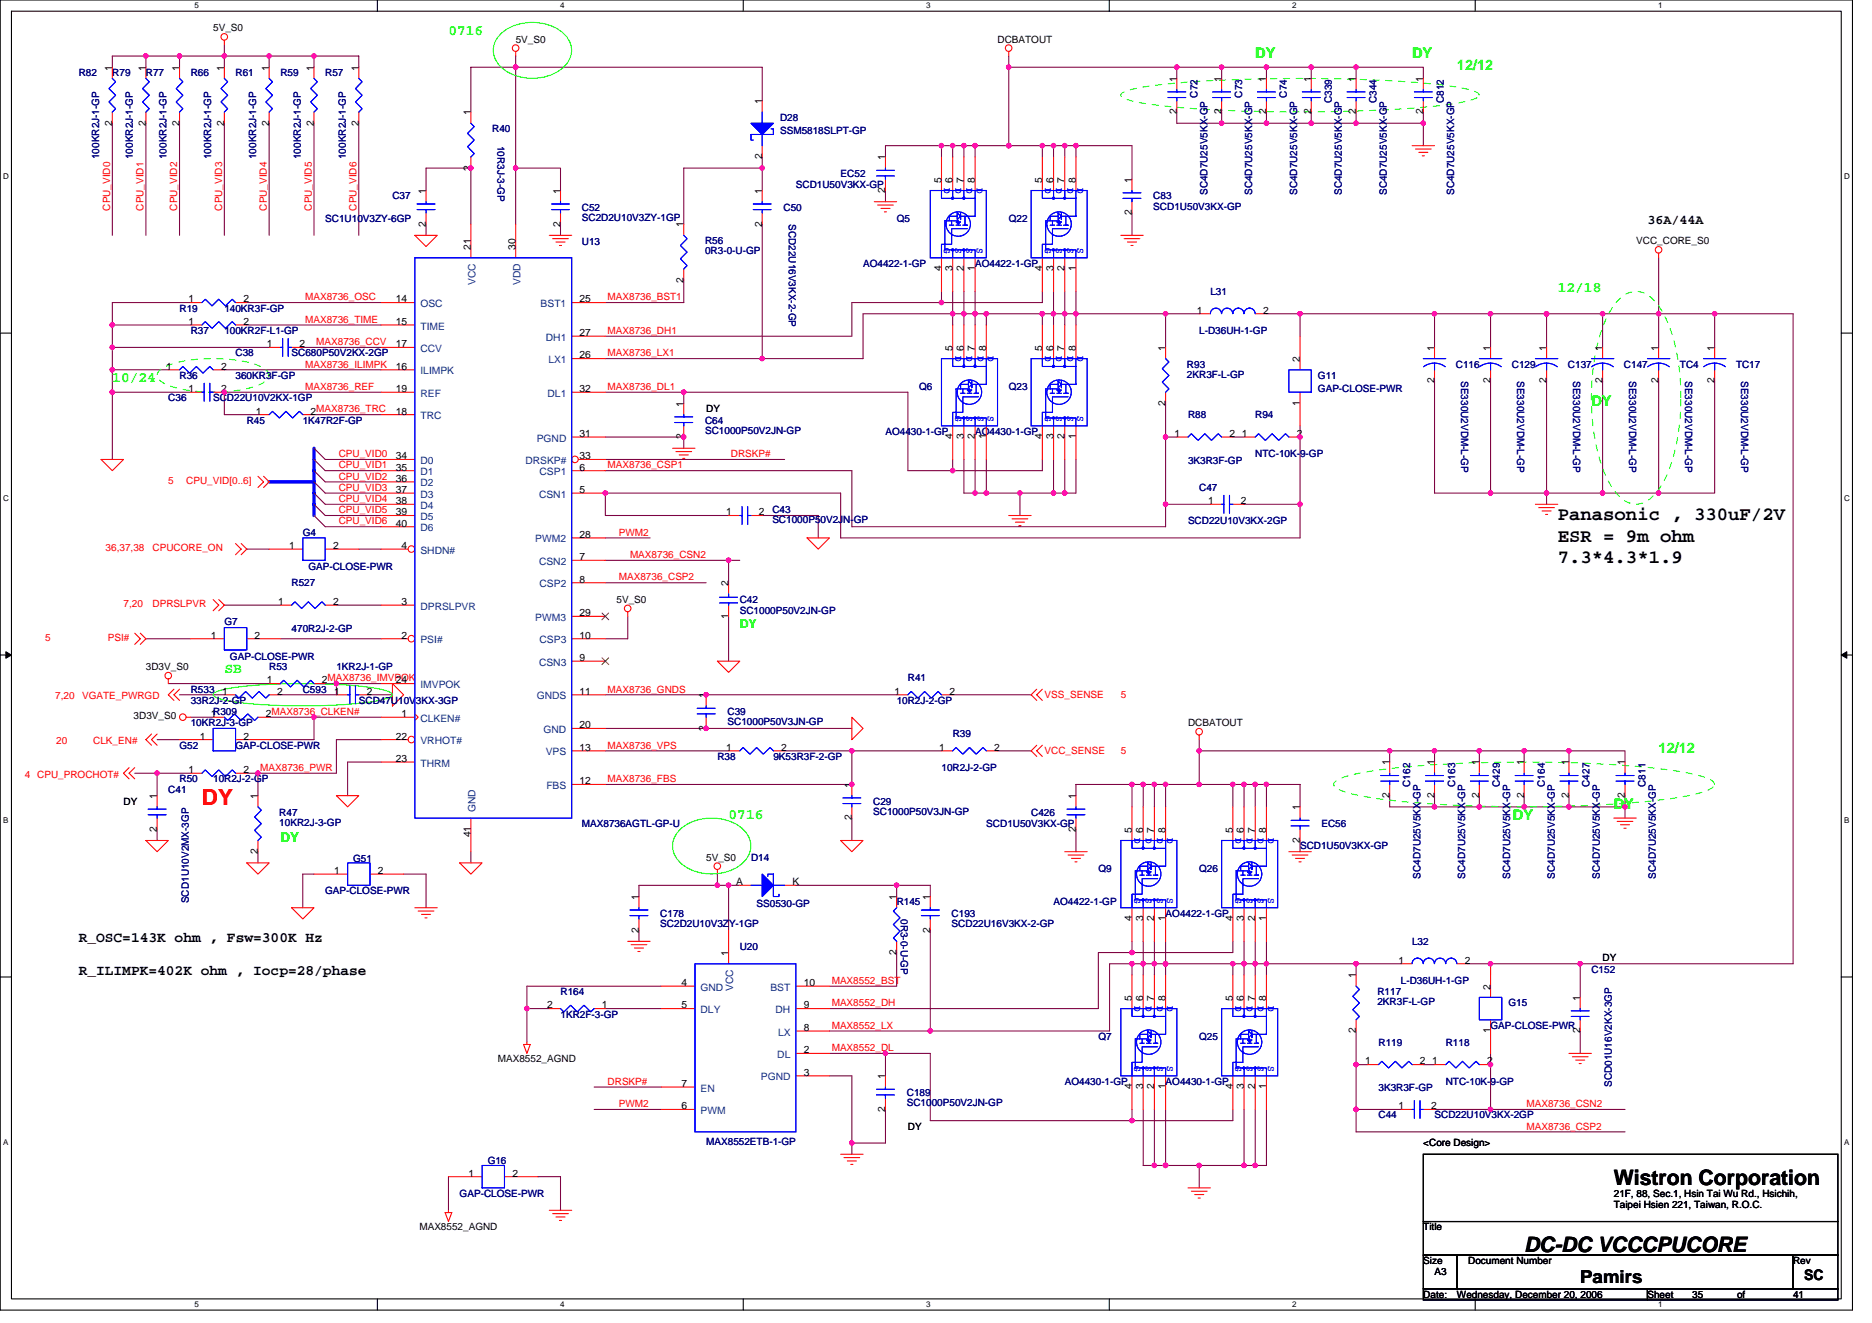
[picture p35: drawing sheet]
<svg xmlns="http://www.w3.org/2000/svg" width="297mm" height="210mm" viewBox="0 0 297 210" stroke-linecap="round" stroke-linejoin="round" font-family="sans-serif">
<defs><g id="words">
<text font-size="3.5" fill="#f00" x="32" y="127.7">DY</text>
<g font-size="3.4">
<text x="256.1" y="188">Wistron Corporation</text>
<text x="241.8" y="198.7">DC-DC VCCCPUCORE</text>
</g>
<g font-size="3">
<text x="247.2" y="82.5">Panasonic , 330uF/2V</text>
<text x="247.2" y="86">ESR = 9m ohm</text>
<text x="247.2" y="89.4">7.3*4.3*1.9</text>
</g>
<text font-size="2.8" x="250.7" y="203.6">Pamirs</text>
<g font-size="2.3" fill="#0f0">
<text x="71.2" y="5.5">0716</text>
<text x="199.2" y="9.2">DY</text>
<text x="224.1" y="9.2">DY</text>
<text x="231.2" y="11">12/12</text>
<text x="247.2" y="46.4">12/18</text>
<text x="17.8" y="60.6">10/24</text>
<text x="252.5" y="64.4">DY</text>
<text x="35.6" y="106.8">SB</text>
<text x="263.2" y="119.5">12/12</text>
<text x="115.6" y="129.9">0716</text>
<text x="240.1" y="130.2">DY</text>
<text x="256.1" y="128.4">DY</text>
</g>
<g font-size="2.3">
<text x="12.5" y="149.5">R_OSC=143K ohm , Fsw=300K Hz</text>
<text x="12.5" y="154.7">R_ILIMPK=402K ohm , Iocp=28/phase</text>
<text x="286.3" y="203.1">SC</text>
</g>
<text font-size="2.1" x="261.4" y="35.6">36A/44A</text>
<text font-size="2.1" fill="#0f0" x="44.5" y="133.5">DY</text>
<text font-size="1.9" fill="#0f0" x="117.4" y="99.6">DY</text>
<g font-size="1.6">
<text x="33.8" y="5">5V_S0</text>
<text x="17.8" y="11.2" transform="rotate(-90 17.8 11.2)">1</text>
<text x="23.1" y="11.2" transform="rotate(-90 23.1 11.2)">1</text>
<text x="28.5" y="11.2" transform="rotate(-90 28.5 11.2)">1</text>
<text x="35.6" y="11.2" transform="rotate(-90 35.6 11.2)">1</text>
<text x="42.7" y="11.2" transform="rotate(-90 42.7 11.2)">1</text>
<text x="49.8" y="11.2" transform="rotate(-90 49.8 11.2)">1</text>
<text x="56.9" y="11.2" transform="rotate(-90 56.9 11.2)">1</text>
<text x="81.8" y="6.8">5V_S0</text>
<text x="158.3" y="6.8">DCBATOUT</text>
<text x="120.9" y="16.5" transform="rotate(-90 120.9 16.5)">1</text>
<text x="186.7" y="13" transform="rotate(-90 186.7 13)">1</text>
<text x="193.8" y="13" transform="rotate(-90 193.8 13)">1</text>
<text x="200.9" y="13" transform="rotate(-90 200.9 13)">1</text>
<text x="208" y="13" transform="rotate(-90 208 13)">1</text>
<text x="215.2" y="13" transform="rotate(-90 215.2 13)">1</text>
<text x="225.8" y="13" transform="rotate(-90 225.8 13)">1</text>
<text x="17.8" y="19.9" transform="rotate(-90 17.8 19.9)">2</text>
<text x="23.1" y="19.9" transform="rotate(-90 23.1 19.9)">2</text>
<text x="28.5" y="19.9" transform="rotate(-90 28.5 19.9)">2</text>
<text x="35.6" y="19.9" transform="rotate(-90 35.6 19.9)">2</text>
<text x="42.7" y="19.9" transform="rotate(-90 42.7 19.9)">2</text>
<text x="49.8" y="19.9" transform="rotate(-90 49.8 19.9)">2</text>
<text x="56.9" y="19.9" transform="rotate(-90 56.9 19.9)">2</text>
<text x="74.7" y="18.3" transform="rotate(-90 74.7 18.3)">1</text>
<text x="186.7" y="18.2" transform="rotate(-90 186.7 18.2)">2</text>
<text x="193.8" y="18.2" transform="rotate(-90 193.8 18.2)">2</text>
<text x="200.9" y="18.2" transform="rotate(-90 200.9 18.2)">2</text>
<text x="208" y="18.2" transform="rotate(-90 208 18.2)">2</text>
<text x="215.2" y="18.2" transform="rotate(-90 215.2 18.2)">2</text>
<text x="225.8" y="18.2" transform="rotate(-90 225.8 18.2)">2</text>
<text x="74.7" y="27.1" transform="rotate(-90 74.7 27.1)">2</text>
<text x="120.9" y="25.3" transform="rotate(-90 120.9 25.3)">2</text>
<text x="140.5" y="25.4" transform="rotate(-90 140.5 25.4)">1</text>
<text x="149.4" y="29" transform="rotate(-90 149.4 29)">5</text>
<text x="151.1" y="29" transform="rotate(-90 151.1 29)">6</text>
<text x="152.9" y="29" transform="rotate(-90 152.9 29)">7</text>
<text x="154.7" y="29" transform="rotate(-90 154.7 29)">8</text>
<text x="165.4" y="29" transform="rotate(-90 165.4 29)">5</text>
<text x="167.1" y="29" transform="rotate(-90 167.1 29)">6</text>
<text x="168.9" y="29" transform="rotate(-90 168.9 29)">7</text>
<text x="170.7" y="29" transform="rotate(-90 170.7 29)">8</text>
<text x="179.6" y="29" transform="rotate(-90 179.6 29)">1</text>
<text x="67.6" y="35.9" transform="rotate(-90 67.6 35.9)">2</text>
<text x="67.6" y="30.8" transform="rotate(-90 67.6 30.8)">1</text>
<text x="88.9" y="35.9" transform="rotate(-90 88.9 35.9)">2</text>
<text x="88.9" y="30.8" transform="rotate(-90 88.9 30.8)">1</text>
<text x="120.9" y="35.9" transform="rotate(-90 120.9 35.9)">2</text>
<text x="120.9" y="30.8" transform="rotate(-90 120.9 30.8)">1</text>
<text x="140.5" y="30.6" transform="rotate(-90 140.5 30.6)">2</text>
<text x="179.6" y="34.2" transform="rotate(-90 179.6 34.2)">2</text>
<text x="74.7" y="39.6" transform="rotate(-90 74.7 39.6)">21</text>
<text x="81.8" y="39.6" transform="rotate(-90 81.8 39.6)">30</text>
<text x="108.5" y="36.1" transform="rotate(-90 108.5 36.1)">1</text>
<text x="259.6" y="38.8">VCC_CORE_S0</text>
<text x="29.9" y="48">1</text>
<text x="38.6" y="48">2</text>
<text x="62.8" y="48">14</text>
<text x="92" y="48">25</text>
<text x="108.5" y="44.8" transform="rotate(-90 108.5 44.8)">2</text>
<text x="149.4" y="43.1" transform="rotate(-90 149.4 43.1)">4</text>
<text x="151.1" y="43.1" transform="rotate(-90 151.1 43.1)">3</text>
<text x="152.9" y="43.1" transform="rotate(-90 152.9 43.1)">2</text>
<text x="154.7" y="43.1" transform="rotate(-90 154.7 43.1)">1</text>
<text x="165.4" y="43.1" transform="rotate(-90 165.4 43.1)">4</text>
<text x="167.1" y="43.1" transform="rotate(-90 167.1 43.1)">3</text>
<text x="168.9" y="43.1" transform="rotate(-90 168.9 43.1)">2</text>
<text x="170.7" y="43.1" transform="rotate(-90 170.7 43.1)">1</text>
<text x="29.9" y="51.5">1</text>
<text x="38.6" y="51.5">2</text>
<text x="62.8" y="51.5">15</text>
<text x="92" y="53.3">27</text>
<text x="189.9" y="49.8">1</text>
<text x="200.4" y="49.8">2</text>
<text x="26.3" y="58.7">1</text>
<text x="35.1" y="58.7">2</text>
<text x="42.4" y="55.1">1</text>
<text x="47.5" y="55.1">2</text>
<text x="62.8" y="55.1">17</text>
<text x="62.8" y="58.7">16</text>
<text x="92" y="56.9">26</text>
<text x="151.1" y="55.6" transform="rotate(-90 151.1 55.6)">5</text>
<text x="152.9" y="55.6" transform="rotate(-90 152.9 55.6)">6</text>
<text x="154.7" y="55.6" transform="rotate(-90 154.7 55.6)">7</text>
<text x="156.5" y="55.6" transform="rotate(-90 156.5 55.6)">8</text>
<text x="165.4" y="55.6" transform="rotate(-90 165.4 55.6)">5</text>
<text x="167.1" y="55.6" transform="rotate(-90 167.1 55.6)">6</text>
<text x="168.9" y="55.6" transform="rotate(-90 168.9 55.6)">7</text>
<text x="170.7" y="55.6" transform="rotate(-90 170.7 55.6)">8</text>
<text x="184.9" y="55.6" transform="rotate(-90 184.9 55.6)">1</text>
<text x="206.3" y="57.4" transform="rotate(-90 206.3 57.4)">2</text>
<text x="227.6" y="55.6" transform="rotate(-90 227.6 55.6)">1</text>
<text x="236.5" y="55.6" transform="rotate(-90 236.5 55.6)">1</text>
<text x="245.4" y="55.6" transform="rotate(-90 245.4 55.6)">1</text>
<text x="254.3" y="55.6" transform="rotate(-90 254.3 55.6)">1</text>
<text x="263.2" y="55.6" transform="rotate(-90 263.2 55.6)">1</text>
<text x="272.1" y="55.6" transform="rotate(-90 272.1 55.6)">1</text>
<text x="29.9" y="62.2">1</text>
<text x="35.1" y="62.2">2</text>
<text x="40.6" y="65.8">1</text>
<text x="49.3" y="65.8">2MAX8736_TRC</text>
<text x="62.8" y="62.2">19</text>
<text x="62.8" y="65.8">18</text>
<text x="92" y="62.2">32</text>
<text x="108.5" y="64.5" transform="rotate(-90 108.5 64.5)">1</text>
<text x="112.1" y="65.4">DY</text>
<text x="184.9" y="64.4" transform="rotate(-90 184.9 64.4)">2</text>
<text x="206.3" y="64.4" transform="rotate(-90 206.3 64.4)">1</text>
<text x="227.6" y="60.8" transform="rotate(-90 227.6 60.8)">2</text>
<text x="236.5" y="60.8" transform="rotate(-90 236.5 60.8)">2</text>
<text x="245.4" y="60.8" transform="rotate(-90 245.4 60.8)">2</text>
<text x="254.3" y="60.8" transform="rotate(-90 254.3 60.8)">2</text>
<text x="263.2" y="60.8" transform="rotate(-90 263.2 60.8)">2</text>
<text x="272.1" y="60.8" transform="rotate(-90 272.1 60.8)">2</text>
<text x="92" y="69.3">31</text>
<text x="108.5" y="69.7" transform="rotate(-90 108.5 69.7)">2</text>
<text x="151.1" y="69.7" transform="rotate(-90 151.1 69.7)">4</text>
<text x="152.9" y="69.7" transform="rotate(-90 152.9 69.7)">3</text>
<text x="154.7" y="69.7" transform="rotate(-90 154.7 69.7)">2</text>
<text x="156.5" y="69.7" transform="rotate(-90 156.5 69.7)">1</text>
<text x="165.4" y="69.7" transform="rotate(-90 165.4 69.7)">4</text>
<text x="167.1" y="69.7" transform="rotate(-90 167.1 69.7)">3</text>
<text x="168.9" y="69.7" transform="rotate(-90 168.9 69.7)">2</text>
<text x="170.7" y="69.7" transform="rotate(-90 170.7 69.7)">1</text>
<text x="186.4" y="69.3">1</text>
<text x="195.1" y="69.3">2</text>
<text x="197" y="69.3">1</text>
<text x="205.8" y="69.3">2</text>
<text x="62.8" y="72.9">34</text>
<text x="62.8" y="74.7">35</text>
<text x="62.8" y="76.4">36</text>
<text x="92" y="72.9">33</text>
<text x="92" y="74.7">6</text>
<text x="62.8" y="78.2">37</text>
<text x="62.8" y="80">38</text>
<text x="62.8" y="81.8">39</text>
<text x="62.8" y="83.5">40</text>
<text x="92" y="78.2">5</text>
<text x="115.2" y="81.8">1</text>
<text x="120.4" y="81.8">2</text>
<text x="191.7" y="80">1</text>
<text x="196.9" y="80">2</text>
<text x="45.9" y="87.1">1</text>
<text x="52.8" y="87.1">2</text>
<text x="63.7" y="87.1">4</text>
<text x="92" y="85.3">28</text>
<text x="92" y="88.9">7</text>
<text x="44.1" y="96">1</text>
<text x="52.8" y="96">2</text>
<text x="63.7" y="96">3</text>
<text x="92" y="92.4">8</text>
<text x="97.8" y="95.7">5V_S0</text>
<text x="115.6" y="93" transform="rotate(-90 115.6 93)">2</text>
<text x="33.5" y="101.3">1</text>
<text x="40.4" y="101.3">2</text>
<text x="63.7" y="101.3">2</text>
<text x="92" y="101.3">10</text>
<text x="92" y="97.8">29</text>
<text x="115.6" y="98.2" transform="rotate(-90 115.6 98.2)">1</text>
<text x="23.2" y="106.3">3D3V_S0</text>
<text x="92" y="104.9">9</text>
<text x="33.5" y="113.8">1R309</text>
<text x="35.2" y="110.2">1</text>
<text x="42.2" y="113.8">2MAX8736_CLKEN#</text>
<text x="42.4" y="108.4">1</text>
<text x="44" y="110.2">2</text>
<text x="51.1" y="108.4">2MAX8736_IMVPOK</text>
<text x="53" y="110.2">1</text>
<text x="58.2" y="110.2">2</text>
<text x="62.8" y="108.4">24</text>
<text x="63.7" y="113.8">1</text>
<text x="92" y="110.2">11</text>
<text x="112" y="110.8" transform="rotate(-90 112 110.8)">1</text>
<text x="141.9" y="110.2">1</text>
<text x="150.6" y="110.2">2</text>
<text x="21.2" y="114.2">3D3V_S0</text>
<text x="31.7" y="117.3">1</text>
<text x="38.6" y="117.3">2</text>
<text x="62.8" y="117.3">22</text>
<text x="92" y="115.5">20</text>
<text x="92" y="119.1">13</text>
<text x="112" y="116" transform="rotate(-90 112 116)">2</text>
<text x="115.2" y="119.1">1</text>
<text x="124" y="119.1">2</text>
<text x="149" y="119.1">1</text>
<text x="157.8" y="119.1">2</text>
<text x="188.5" y="115.2">DCBATOUT</text>
<text x="29.9" y="122.7">1</text>
<text x="38.6" y="122.7">2</text>
<text x="62.8" y="120.9">23</text>
<text x="92" y="124.4">12</text>
<text x="135.1" y="125" transform="rotate(-90 135.1 125)">1</text>
<text x="220.5" y="121.4" transform="rotate(-90 220.5 121.4)">1</text>
<text x="227.6" y="121.4" transform="rotate(-90 227.6 121.4)">1</text>
<text x="234.7" y="121.4" transform="rotate(-90 234.7 121.4)">1</text>
<text x="241.8" y="121.4" transform="rotate(-90 241.8 121.4)">1</text>
<text x="248.9" y="121.4" transform="rotate(-90 248.9 121.4)">1</text>
<text x="257.8" y="121.4" transform="rotate(-90 257.8 121.4)">1</text>
<text x="19.6" y="127.7">DY</text>
<text x="24.9" y="132" transform="rotate(-90 24.9 132)">2</text>
<text x="24.9" y="126.8" transform="rotate(-90 24.9 126.8)">1</text>
<text x="40.9" y="126.8" transform="rotate(-90 40.9 126.8)">1</text>
<text x="135.1" y="130.2" transform="rotate(-90 135.1 130.2)">2</text>
<text x="170.7" y="132" transform="rotate(-90 170.7 132)">2</text>
<text x="170.7" y="126.8" transform="rotate(-90 170.7 126.8)">1</text>
<text x="206.3" y="128.5" transform="rotate(-90 206.3 128.5)">1</text>
<text x="220.5" y="126.6" transform="rotate(-90 220.5 126.6)">2</text>
<text x="227.6" y="126.6" transform="rotate(-90 227.6 126.6)">2</text>
<text x="234.7" y="126.6" transform="rotate(-90 234.7 126.6)">2</text>
<text x="241.8" y="126.6" transform="rotate(-90 241.8 126.6)">2</text>
<text x="248.9" y="126.6" transform="rotate(-90 248.9 126.6)">2</text>
<text x="257.8" y="126.6" transform="rotate(-90 257.8 126.6)">2</text>
<text x="40.9" y="135.5" transform="rotate(-90 40.9 135.5)">2</text>
<text x="74.7" y="132.9" transform="rotate(-90 74.7 132.9)">41</text>
<text x="112.1" y="136.5">5V_S0</text>
<text x="179.6" y="132.1" transform="rotate(-90 179.6 132.1)">5</text>
<text x="181.4" y="132.1" transform="rotate(-90 181.4 132.1)">6</text>
<text x="183.2" y="132.1" transform="rotate(-90 183.2 132.1)">7</text>
<text x="184.9" y="132.1" transform="rotate(-90 184.9 132.1)">8</text>
<text x="195.6" y="132.1" transform="rotate(-90 195.6 132.1)">5</text>
<text x="197.4" y="132.1" transform="rotate(-90 197.4 132.1)">6</text>
<text x="199.2" y="132.1" transform="rotate(-90 199.2 132.1)">7</text>
<text x="200.9" y="132.1" transform="rotate(-90 200.9 132.1)">8</text>
<text x="206.3" y="133.7" transform="rotate(-90 206.3 133.7)">2</text>
<text x="53" y="138.7">1</text>
<text x="60" y="138.7">2</text>
<text x="101.4" y="142.8" transform="rotate(-90 101.4 142.8)">1</text>
<text x="116.8" y="140.4">A</text>
<text x="125.7" y="140.4">K</text>
<text x="142.3" y="142.8" transform="rotate(-90 142.3 142.8)">1</text>
<text x="147.6" y="142.8" transform="rotate(-90 147.6 142.8)">1</text>
<text x="101.4" y="148" transform="rotate(-90 101.4 148)">2</text>
<text x="147.6" y="148" transform="rotate(-90 147.6 148)">2</text>
<text x="179.6" y="146.2" transform="rotate(-90 179.6 146.2)">4</text>
<text x="181.4" y="146.2" transform="rotate(-90 181.4 146.2)">3</text>
<text x="183.2" y="146.2" transform="rotate(-90 183.2 146.2)">2</text>
<text x="184.9" y="146.2" transform="rotate(-90 184.9 146.2)">1</text>
<text x="195.6" y="146.2" transform="rotate(-90 195.6 146.2)">4</text>
<text x="197.4" y="146.2" transform="rotate(-90 197.4 146.2)">3</text>
<text x="199.2" y="146.2" transform="rotate(-90 199.2 146.2)">2</text>
<text x="200.9" y="146.2" transform="rotate(-90 200.9 146.2)">1</text>
<text x="115.6" y="151.7" transform="rotate(-90 115.6 151.7)">1</text>
<text x="142.3" y="151.5" transform="rotate(-90 142.3 151.5)">2</text>
<text x="215.2" y="155.2" transform="rotate(-90 215.2 155.2)">1</text>
<text x="221.9" y="152.9">1</text>
<text x="232.4" y="152.9">2</text>
<text x="254.3" y="152.5">DY</text>
<text x="86.8" y="160">2</text>
<text x="95.5" y="160">1</text>
<text x="108.1" y="156.4">4</text>
<text x="108.1" y="160">5</text>
<text x="127.5" y="160">9</text>
<text x="127.5" y="156.4">10</text>
<text x="179.6" y="158.8" transform="rotate(-90 179.6 158.8)">5</text>
<text x="181.4" y="158.8" transform="rotate(-90 181.4 158.8)">6</text>
<text x="183.2" y="158.8" transform="rotate(-90 183.2 158.8)">7</text>
<text x="184.9" y="158.8" transform="rotate(-90 184.9 158.8)">8</text>
<text x="195.6" y="158.8" transform="rotate(-90 195.6 158.8)">5</text>
<text x="197.4" y="158.8" transform="rotate(-90 197.4 158.8)">6</text>
<text x="199.2" y="158.8" transform="rotate(-90 199.2 158.8)">7</text>
<text x="200.9" y="158.8" transform="rotate(-90 200.9 158.8)">8</text>
<text x="236.5" y="157" transform="rotate(-90 236.5 157)">2</text>
<text x="250.7" y="158.8" transform="rotate(-90 250.7 158.8)">1</text>
<text x="127.5" y="167.1">2</text>
<text x="127.5" y="163.6">8</text>
<text x="215.2" y="164" transform="rotate(-90 215.2 164)">2</text>
<text x="236.5" y="164" transform="rotate(-90 236.5 164)">1</text>
<text x="250.7" y="164" transform="rotate(-90 250.7 164)">2</text>
<text x="79" y="168.6">MAX8552_AGND</text>
<text x="108.1" y="172.4">7</text>
<text x="127.5" y="170.7">3</text>
<text x="140.5" y="171.2" transform="rotate(-90 140.5 171.2)">1</text>
<text x="179.6" y="172.8" transform="rotate(-90 179.6 172.8)">4</text>
<text x="181.4" y="172.8" transform="rotate(-90 181.4 172.8)">3</text>
<text x="183.2" y="172.8" transform="rotate(-90 183.2 172.8)">2</text>
<text x="184.9" y="172.8" transform="rotate(-90 184.9 172.8)">1</text>
<text x="195.6" y="172.8" transform="rotate(-90 195.6 172.8)">4</text>
<text x="197.4" y="172.8" transform="rotate(-90 197.4 172.8)">3</text>
<text x="199.2" y="172.8" transform="rotate(-90 199.2 172.8)">2</text>
<text x="200.9" y="172.8" transform="rotate(-90 200.9 172.8)">1</text>
<text x="216.6" y="168.9">1</text>
<text x="225.3" y="168.9">2</text>
<text x="227.3" y="168.9">1</text>
<text x="236" y="168.9">2</text>
<text x="108.1" y="176">6</text>
<text x="140.5" y="176.4" transform="rotate(-90 140.5 176.4)">2</text>
<text x="144.1" y="179.2">DY</text>
<text x="221.9" y="176">1</text>
<text x="227.1" y="176">2</text>
<text x="225.8" y="181.9">&lt;Core Design&gt;</text>
<text x="74.4" y="186.7">1</text>
<text x="81.3" y="186.7">2</text>
<text x="256.1" y="189.9">21F, 88, Sec.1, Hsin Tai Wu Rd., Hsichih,</text>
<text x="256.1" y="191.7">Taipei Hsien 221, Taiwan, R.O.C.</text>
<text x="66.5" y="195.2">MAX8552_AGND</text>
<text x="225.8" y="195.2">Title</text>
<text x="225.8" y="200.6">Size</text>
<text x="227.6" y="202.3">A3</text>
<text x="233" y="200.6">Document Number</text>
<text x="284.5" y="200.6">Rev</text>
<text x="225.8" y="205.9">Date:</text>
<text x="231.2" y="205.9">Wednesday, December 20, 2006</text>
<text x="261.4" y="205.9">Sheet</text>
<text x="268.5" y="205.9">35</text>
<text x="275.6" y="205.9">of</text>
<text x="284.5" y="205.9">41</text>
</g>
<g font-size="1.6" fill="#000080">
<text x="12.5" y="12.1">R82</text>
<text x="17.8" y="12.1">R79</text>
<text x="23.2" y="12.1">R77</text>
<text x="30.3" y="12.1">R66</text>
<text x="37.4" y="12.1">R61</text>
<text x="44.5" y="12.1">R59</text>
<text x="51.6" y="12.1">R57</text>
<text x="190" y="15.5" transform="rotate(-90 190 15.5)">C72</text>
<text x="197.1" y="15.5" transform="rotate(-90 197.1 15.5)">C73</text>
<text x="204.2" y="15.5" transform="rotate(-90 204.2 15.5)">C74</text>
<text x="211.3" y="16.4" transform="rotate(-90 211.3 16.4)">C339</text>
<text x="218.4" y="16.4" transform="rotate(-90 218.4 16.4)">C344</text>
<text x="229.1" y="16.4" transform="rotate(-90 229.1 16.4)">C812</text>
<text x="78.1" y="21">R40</text>
<text x="78.9" y="23.1" transform="rotate(90 78.9 23.1)">10R3J-3-GP</text>
<text x="123.8" y="19.2">D28</text>
<text x="123.8" y="21.3">SSM5818SLPT-GP</text>
<text x="15.7" y="25.3" transform="rotate(-90 15.7 25.3)">100KR2J-1-GP</text>
<text x="21.1" y="25.3" transform="rotate(-90 21.1 25.3)">100KR2J-1-GP</text>
<text x="26.4" y="25.3" transform="rotate(-90 26.4 25.3)">100KR2J-1-GP</text>
<text x="33.5" y="25.3" transform="rotate(-90 33.5 25.3)">100KR2J-1-GP</text>
<text x="40.6" y="25.3" transform="rotate(-90 40.6 25.3)">100KR2J-1-GP</text>
<text x="47.7" y="25.3" transform="rotate(-90 47.7 25.3)">100KR2J-1-GP</text>
<text x="54.9" y="25.3" transform="rotate(-90 54.9 25.3)">100KR2J-1-GP</text>
<text x="126.3" y="29.9">SCD1U50V3KX-GP</text>
<text x="133.4" y="28.1">EC52</text>
<text x="51.6" y="35.2">SC1U10V3ZY-6GP</text>
<text x="62.3" y="31.6">C37</text>
<text x="92.3" y="33.4">C52</text>
<text x="92.3" y="35">SC2D2U10V3ZY-1GP</text>
<text x="124.3" y="33.4">C50</text>
<text x="125.2" y="35.6" transform="rotate(90 125.2 35.6)">SCD22U16V3KX-2-GP</text>
<text x="142.3" y="35.2">Q5</text>
<text x="160.1" y="35.2">Q22</text>
<text x="183" y="31.6">C83</text>
<text x="183" y="33.3">SCD1U50V3KX-GP</text>
<text x="191.6" y="30.9" transform="rotate(-90 191.6 30.9)">SC4D7U25V5KX-GP</text>
<text x="198.7" y="30.9" transform="rotate(-90 198.7 30.9)">SC4D7U25V5KX-GP</text>
<text x="205.8" y="30.9" transform="rotate(-90 205.8 30.9)">SC4D7U25V5KX-GP</text>
<text x="212.9" y="30.9" transform="rotate(-90 212.9 30.9)">SC4D7U25V5KX-GP</text>
<text x="220" y="30.9" transform="rotate(-90 220 30.9)">SC4D7U25V5KX-GP</text>
<text x="230.7" y="30.9" transform="rotate(-90 230.7 30.9)">SC4D7U25V5KX-GP</text>
<text x="92.3" y="38.9">U13</text>
<text x="111.9" y="38.8">R56</text>
<text x="111.9" y="40.4">0R3-0-U-GP</text>
<text x="136.9" y="42.3">AO4422-1-GP</text>
<text x="154.7" y="42.3">AO4422-1-GP</text>
<text x="192.1" y="46.8">L31</text>
<text x="28.5" y="49.4">R19</text>
<text x="30.3" y="53">R37</text>
<text x="35.6" y="49.4">140KR3F-GP</text>
<text x="35.6" y="53">100KR2F-L1-GP</text>
<text x="190.3" y="53">L-D36UH-1-GP</text>
<text x="37.4" y="56.5">C38</text>
<text x="46.3" y="56.5">SC680P50V2KX-2GP</text>
<text x="188.3" y="58.3">R93</text>
<text x="188.3" y="59.9">2KR3F-L-GP</text>
<text x="231" y="58.3">C116</text>
<text x="239.9" y="58.3">C129</text>
<text x="248.8" y="58.3">C137</text>
<text x="257.7" y="58.3">C147</text>
<text x="266.6" y="58.3">TC4</text>
<text x="275.5" y="58.3">TC17</text>
<text x="26.7" y="63.6">C36</text>
<text x="28.5" y="60.1">R36</text>
<text x="33.8" y="63.6">SCD22U10V2KX-1GP</text>
<text x="37.4" y="60.1">360KR3F-GP</text>
<text x="145.8" y="61.9">Q6</text>
<text x="160.1" y="61.9">Q23</text>
<text x="209.1" y="60.1">G11</text>
<text x="209.1" y="62.2">GAP-CLOSE-PWR</text>
<text x="231.8" y="60.5" transform="rotate(90 231.8 60.5)">SE330U2VDM-L-GP</text>
<text x="240.7" y="60.5" transform="rotate(90 240.7 60.5)">SE330U2VDM-L-GP</text>
<text x="249.6" y="60.5" transform="rotate(90 249.6 60.5)">SE330U2VDM-L-GP</text>
<text x="258.5" y="60.5" transform="rotate(90 258.5 60.5)">SE330U2VDM-L-GP</text>
<text x="267.4" y="60.5" transform="rotate(90 267.4 60.5)">SE330U2VDM-L-GP</text>
<text x="276.3" y="60.5" transform="rotate(90 276.3 60.5)">SE330U2VDM-L-GP</text>
<text x="39.2" y="67.2">R45</text>
<text x="48" y="67.2">1K47R2F-GP</text>
<text x="111.9" y="67.2">C64</text>
<text x="111.9" y="68.8">SC1000P50V2JN-GP</text>
<text x="140.5" y="69">AO4430-1-GP</text>
<text x="154.7" y="69">AO4430-1-GP</text>
<text x="188.5" y="66.3">R88</text>
<text x="199.2" y="66.3">R94</text>
<text x="188.5" y="73.6">3K3R3F-GP</text>
<text x="190.3" y="77.9">C47</text>
<text x="199.2" y="72.5">NTC-10K-9-GP</text>
<text x="122.6" y="81.4">C43</text>
<text x="122.6" y="83">SC1000P50V2JN-GP</text>
<text x="188.5" y="83.2">SCD22U10V3KX-2GP</text>
<text x="48" y="85">G4</text>
<text x="46.3" y="93">R527</text>
<text x="48.9" y="90.5">GAP-CLOSE-PWR</text>
<text x="117.4" y="95.7">C42</text>
<text x="35.6" y="99.2">G7</text>
<text x="46.3" y="100.3">470R2J-2-GP</text>
<text x="117.4" y="97.4">SC1000P50V2JN-GP</text>
<text x="36.5" y="104.7">GAP-CLOSE-PWR</text>
<text x="42.7" y="106.3">R53</text>
<text x="53.4" y="106.3">1KR2J-1-GP</text>
<text x="30.3" y="109.9">R533</text>
<text x="30.3" y="111.7">33R2J-2-GP</text>
<text x="48" y="109.9">C593</text>
<text x="56.9" y="111.7">SCD47U10V3KX-3GP</text>
<text x="115.4" y="113.4">C39</text>
<text x="142.3" y="111.7">10R2J-2-GP</text>
<text x="144.1" y="108.1">R41</text>
<text x="28.5" y="118.8">G52</text>
<text x="30.3" y="115.2">10KR2J-3-GP</text>
<text x="37.4" y="118.8">GAP-CLOSE-PWR</text>
<text x="115.4" y="115">SC1000P50V3JN-GP</text>
<text x="151.2" y="117">R39</text>
<text x="26.7" y="125.9">C41</text>
<text x="28.5" y="124.1">R50</text>
<text x="33.8" y="124.1">10R2J-2-GP</text>
<text x="113.8" y="120.5">R38</text>
<text x="122.7" y="120.5">9K53R3F-2-GP</text>
<text x="149.4" y="122.3">10R2J-2-GP</text>
<text x="223.8" y="124.8" transform="rotate(-90 223.8 124.8)">C162</text>
<text x="230.9" y="124.8" transform="rotate(-90 230.9 124.8)">C163</text>
<text x="238" y="124.8" transform="rotate(-90 238 124.8)">C429</text>
<text x="245.1" y="124.8" transform="rotate(-90 245.1 124.8)">C164</text>
<text x="252.2" y="124.8" transform="rotate(-90 252.2 124.8)">C427</text>
<text x="261.1" y="124.8" transform="rotate(-90 261.1 124.8)">C811</text>
<text x="44.3" y="129.4">R47</text>
<text x="44.3" y="131">10KR2J-3-GP</text>
<text x="92.3" y="131.2">MAX8736AGTL-GP-U</text>
<text x="138.6" y="127.7">C29</text>
<text x="138.6" y="129.3">SC1000P50V3JN-GP</text>
<text x="156.5" y="131.2">SCD1U50V3KX-GP</text>
<text x="163.6" y="129.4">C426</text>
<text x="209.7" y="131.2">EC56</text>
<text x="56" y="136.7">G51</text>
<text x="119.2" y="136.5">D14</text>
<text x="206.3" y="134.8">SCD1U50V3KX-GP</text>
<text x="30" y="143.3" transform="rotate(-90 30 143.3)">SCD1U10V2MX-3GP</text>
<text x="51.6" y="141.9">GAP-CLOSE-PWR</text>
<text x="120.1" y="143.8">SS0530-GP</text>
<text x="142.3" y="143.7">R145</text>
<text x="167.2" y="143.7">AO4422-1-GP</text>
<text x="174.3" y="138.3">Q9</text>
<text x="190.3" y="138.3">Q26</text>
<text x="225.4" y="139.4" transform="rotate(-90 225.4 139.4)">SC4D7U25V5KX-GP</text>
<text x="232.5" y="139.4" transform="rotate(-90 232.5 139.4)">SC4D7U25V5KX-GP</text>
<text x="239.6" y="139.4" transform="rotate(-90 239.6 139.4)">SC4D7U25V5KX-GP</text>
<text x="246.7" y="139.4" transform="rotate(-90 246.7 139.4)">SC4D7U25V5KX-GP</text>
<text x="253.8" y="139.4" transform="rotate(-90 253.8 139.4)">SC4D7U25V5KX-GP</text>
<text x="262.7" y="139.4" transform="rotate(-90 262.7 139.4)">SC4D7U25V5KX-GP</text>
<text x="104.8" y="145.4">C178</text>
<text x="104.8" y="147">SC2D2U10V3ZY-1GP</text>
<text x="142.9" y="145.8" transform="rotate(90 142.9 145.8)">0R3-0-U-GP</text>
<text x="151" y="145.4">C193</text>
<text x="151" y="147">SCD22U16V3KX-2-GP</text>
<text x="185" y="145.4">AO4422-1-GP</text>
<text x="224.1" y="149.9">L32</text>
<text x="117.4" y="150.8">U20</text>
<text x="252.5" y="154.3">C152</text>
<text x="88.9" y="157.9">R164</text>
<text x="88.9" y="161.4">1KR2F-3-GP</text>
<text x="218.6" y="157.9">R117</text>
<text x="218.6" y="159.5">2KR3F-L-GP</text>
<text x="222.3" y="156.1">L-D36UH-1-GP</text>
<text x="239.3" y="159.7">G15</text>
<text x="174.3" y="165">Q7</text>
<text x="190.3" y="165">Q25</text>
<text x="218.7" y="165.9">R119</text>
<text x="229.4" y="165.9">R118</text>
<text x="236.5" y="163.2">GAP-CLOSE-PWR</text>
<text x="143.9" y="173.9">C189</text>
<text x="168.9" y="172.1">AO4430-1-GP</text>
<text x="185" y="172.1">AO4430-1-GP</text>
<text x="218.7" y="173.2">3K3R3F-GP</text>
<text x="229.4" y="172.1">NTC-10K-9-GP</text>
<text x="255.8" y="172.5" transform="rotate(-90 255.8 172.5)">SCD01U16V2KX-3GP</text>
<text x="143.9" y="175.5">SC1000P50V2JN-GP</text>
<text x="218.7" y="177.4">C44</text>
<text x="227.6" y="177.4">SCD22U10V3KX-2GP</text>
<text x="77.4" y="184.7">G16</text>
<text x="112.1" y="181.7">MAX8552ETB-1-GP</text>
<text x="72.9" y="189.9">GAP-CLOSE-PWR</text>
</g>
<g font-size="1.6" fill="#00f">
<text x="149.8" y="29.9" transform="rotate(90 149.8 29.9)">D</text>
<text x="151.6" y="29.9" transform="rotate(90 151.6 29.9)">D</text>
<text x="153.4" y="29.9" transform="rotate(90 153.4 29.9)">D</text>
<text x="155" y="29.9" transform="rotate(90 155 29.9)">D</text>
<text x="165.8" y="29.9" transform="rotate(90 165.8 29.9)">D</text>
<text x="167.6" y="29.9" transform="rotate(90 167.6 29.9)">D</text>
<text x="169.4" y="29.9" transform="rotate(90 169.4 29.9)">D</text>
<text x="171" y="29.9" transform="rotate(90 171 29.9)">D</text>
<text x="149.8" y="39.3" transform="rotate(90 149.8 39.3)">G</text>
<text x="151.6" y="39.3" transform="rotate(90 151.6 39.3)">S</text>
<text x="153.4" y="39.3" transform="rotate(90 153.4 39.3)">S</text>
<text x="155" y="39.3" transform="rotate(90 155 39.3)">S</text>
<text x="165.8" y="39.3" transform="rotate(90 165.8 39.3)">G</text>
<text x="167.6" y="39.3" transform="rotate(90 167.6 39.3)">S</text>
<text x="169.4" y="39.3" transform="rotate(90 169.4 39.3)">S</text>
<text x="171" y="39.3" transform="rotate(90 171 39.3)">S</text>
<text x="151.6" y="56.5" transform="rotate(90 151.6 56.5)">D</text>
<text x="153.4" y="56.5" transform="rotate(90 153.4 56.5)">D</text>
<text x="155.1" y="56.5" transform="rotate(90 155.1 56.5)">D</text>
<text x="156.8" y="56.5" transform="rotate(90 156.8 56.5)">D</text>
<text x="165.8" y="56.5" transform="rotate(90 165.8 56.5)">D</text>
<text x="167.6" y="56.5" transform="rotate(90 167.6 56.5)">D</text>
<text x="169.4" y="56.5" transform="rotate(90 169.4 56.5)">D</text>
<text x="171" y="56.5" transform="rotate(90 171 56.5)">D</text>
<text x="151.6" y="66" transform="rotate(90 151.6 66)">G</text>
<text x="153.4" y="66" transform="rotate(90 153.4 66)">S</text>
<text x="155.1" y="66" transform="rotate(90 155.1 66)">S</text>
<text x="156.8" y="66" transform="rotate(90 156.8 66)">S</text>
<text x="165.8" y="66" transform="rotate(90 165.8 66)">G</text>
<text x="167.6" y="66" transform="rotate(90 167.6 66)">S</text>
<text x="169.4" y="66" transform="rotate(90 169.4 66)">S</text>
<text x="171" y="66" transform="rotate(90 171 66)">S</text>
<text x="180" y="133" transform="rotate(90 180 133)">D</text>
<text x="181.8" y="133" transform="rotate(90 181.8 133)">D</text>
<text x="183.6" y="133" transform="rotate(90 183.6 133)">D</text>
<text x="185.2" y="133" transform="rotate(90 185.2 133)">D</text>
<text x="196" y="133" transform="rotate(90 196 133)">D</text>
<text x="197.8" y="133" transform="rotate(90 197.8 133)">D</text>
<text x="199.6" y="133" transform="rotate(90 199.6 133)">D</text>
<text x="201.2" y="133" transform="rotate(90 201.2 133)">D</text>
<text x="180" y="142.4" transform="rotate(90 180 142.4)">G</text>
<text x="181.8" y="142.4" transform="rotate(90 181.8 142.4)">S</text>
<text x="183.6" y="142.4" transform="rotate(90 183.6 142.4)">S</text>
<text x="185.2" y="142.4" transform="rotate(90 185.2 142.4)">S</text>
<text x="196" y="142.4" transform="rotate(90 196 142.4)">G</text>
<text x="197.8" y="142.4" transform="rotate(90 197.8 142.4)">S</text>
<text x="199.6" y="142.4" transform="rotate(90 199.6 142.4)">S</text>
<text x="201.2" y="142.4" transform="rotate(90 201.2 142.4)">S</text>
<text x="180" y="159.7" transform="rotate(90 180 159.7)">D</text>
<text x="181.8" y="159.7" transform="rotate(90 181.8 159.7)">D</text>
<text x="183.6" y="159.7" transform="rotate(90 183.6 159.7)">D</text>
<text x="185.2" y="159.7" transform="rotate(90 185.2 159.7)">D</text>
<text x="196" y="159.7" transform="rotate(90 196 159.7)">D</text>
<text x="197.8" y="159.7" transform="rotate(90 197.8 159.7)">D</text>
<text x="199.6" y="159.7" transform="rotate(90 199.6 159.7)">D</text>
<text x="201.2" y="159.7" transform="rotate(90 201.2 159.7)">D</text>
<text x="180" y="169.1" transform="rotate(90 180 169.1)">G</text>
<text x="181.8" y="169.1" transform="rotate(90 181.8 169.1)">S</text>
<text x="183.6" y="169.1" transform="rotate(90 183.6 169.1)">S</text>
<text x="185.2" y="169.1" transform="rotate(90 185.2 169.1)">S</text>
<text x="196" y="169.1" transform="rotate(90 196 169.1)">G</text>
<text x="197.8" y="169.1" transform="rotate(90 197.8 169.1)">S</text>
<text x="199.6" y="169.1" transform="rotate(90 199.6 169.1)">S</text>
<text x="201.2" y="169.1" transform="rotate(90 201.2 169.1)">S</text>
</g>
<g font-size="1.6" fill="#f00">
<text x="17.5" y="33.4" transform="rotate(-90 17.5 33.4)">CPU_VID0</text>
<text x="22.8" y="33.4" transform="rotate(-90 22.8 33.4)">CPU_VID1</text>
<text x="28.1" y="33.4" transform="rotate(-90 28.1 33.4)">CPU_VID2</text>
<text x="35.2" y="33.4" transform="rotate(-90 35.2 33.4)">CPU_VID3</text>
<text x="42.4" y="33.4" transform="rotate(-90 42.4 33.4)">CPU_VID4</text>
<text x="49.5" y="33.4" transform="rotate(-90 49.5 33.4)">CPU_VID5</text>
<text x="56.6" y="33.4" transform="rotate(-90 56.6 33.4)">CPU_VID6</text>
<text x="48.4" y="47.6">MAX8736_OSC</text>
<text x="96.4" y="47.6">MAX8736_BST1</text>
<text x="48.4" y="51.2">MAX8736_TIME</text>
<text x="96.4" y="53">MAX8736_DH1</text>
<text x="48.4" y="58.3">MAX8736_ILIMPK</text>
<text x="50.2" y="54.8">MAX8736_CCV</text>
<text x="96.4" y="56.5">MAX8736_LX1</text>
<text x="48.4" y="61.9">MAX8736_REF</text>
<text x="96.4" y="61.9">MAX8736_DL1</text>
<text x="26.7" y="76.8">5</text>
<text x="29.5" y="76.8">CPU_VID[0..6]</text>
<text x="53.7" y="72.5">CPU_VID0</text>
<text x="53.7" y="74.3">CPU_VID1</text>
<text x="53.7" y="77.9">CPU_VID3</text>
<text x="53.7" y="76.1">CPU_VID2</text>
<text x="96.4" y="74.3">MAX8736_CSP1</text>
<text x="116" y="72.5">DRSKP#</text>
<text x="53.7" y="79.7">CPU_VID4</text>
<text x="53.7" y="83.2">CPU_VID6</text>
<text x="53.7" y="81.4">CPU_VID5</text>
<text x="16.8" y="87.5">36,37,38</text>
<text x="24.2" y="87.5">CPUCORE_ON</text>
<text x="98.2" y="85">PWM2</text>
<text x="100" y="88.5">MAX8736_CSN2</text>
<text x="98.2" y="92.1">MAX8736_CSP2</text>
<text x="7.2" y="101.7">5</text>
<text x="17.1" y="101.7">PSI#</text>
<text x="19.6" y="96.4">7,20</text>
<text x="24.2" y="96.4">DPRSLPVR</text>
<text x="8.8" y="110.9">7,20</text>
<text x="13" y="110.9">VGATE_PWRGD</text>
<text x="96.4" y="109.9">MAX8736_GNDS</text>
<text x="165.8" y="110.8">VSS_SENSE</text>
<text x="177.8" y="110.8">5</text>
<text x="8.9" y="118">20</text>
<text x="14.8" y="118">CLK_EN#</text>
<text x="96.4" y="118.8">MAX8736_VPS</text>
<text x="165.8" y="119.7">VCC_SENSE</text>
<text x="177.8" y="119.7">5</text>
<text x="4" y="123.4">4 CPU_PROCHOT#</text>
<text x="41.3" y="122.3">MAX8736_PWR</text>
<text x="96.4" y="124.1">MAX8736_FBS</text>
<text x="132" y="156.1">MAX8552_BST</text>
<text x="132" y="159.7">MAX8552_DH</text>
<text x="132" y="166.8">MAX8552_DL</text>
<text x="132" y="163.2">MAX8552_LX</text>
<text x="96.4" y="172.1">DRSKP#</text>
<text x="98.2" y="175.7">PWM2</text>
<text x="242.2" y="179.2">MAX8736_CSP2</text>
<text x="242.2" y="175.7">MAX8736_CSN2</text>
</g>
<g font-size="1.6" fill="#004080">
<text x="75.5" y="45.2" transform="rotate(-90 75.5 45.2)">VCC</text>
<text x="82.6" y="45.2" transform="rotate(-90 82.6 45.2)">VDD</text>
<text x="66.7" y="48.7">OSC</text>
<text x="66.7" y="52.3">TIME</text>
<text x="85.8" y="48.7">BST1</text>
<text x="66.7" y="55.8">CCV</text>
<text x="66.7" y="59.4">ILIMPK</text>
<text x="86.6" y="54.1">DH1</text>
<text x="87" y="57.6">LX1</text>
<text x="66.7" y="62.9">REF</text>
<text x="86.9" y="62.9">DL1</text>
<text x="66.7" y="66.5">TRC</text>
<text x="85.2" y="70.1">PGND</text>
<text x="66.7" y="73.6">D0</text>
<text x="66.7" y="75.4">D1</text>
<text x="66.7" y="77.2">D2</text>
<text x="83.4" y="73.6">DRSKP#</text>
<text x="85.6" y="75.4">CSP1</text>
<text x="66.7" y="79">D3</text>
<text x="66.7" y="80.7">D4</text>
<text x="66.7" y="82.5">D5</text>
<text x="85.5" y="79">CSN1</text>
<text x="66.7" y="84.3">D6</text>
<text x="66.7" y="87.8">SHDN#</text>
<text x="84.9" y="86.1">PWM2</text>
<text x="85.5" y="89.6">CSN2</text>
<text x="85.6" y="93.2">CSP2</text>
<text x="66.7" y="96.7">DPRSLPVR</text>
<text x="84.9" y="98.5">PWM3</text>
<text x="66.7" y="102.1">PSI#</text>
<text x="85.5" y="105.6">CSN3</text>
<text x="85.6" y="102.1">CSP3</text>
<text x="66.7" y="109.2">IMVPOK</text>
<text x="85.2" y="111">GNDS</text>
<text x="66.7" y="114.5">CLKEN#</text>
<text x="66.7" y="118.1">VRHOT#</text>
<text x="86.3" y="116.3">GND</text>
<text x="86.6" y="119.8">VPS</text>
<text x="66.7" y="121.6">THRM</text>
<text x="86.7" y="125.2">FBS</text>
<text x="75.5" y="128.9" transform="rotate(-90 75.5 128.9)">GND</text>
<text x="111.2" y="157.2">GND</text>
<text x="111.2" y="160.7">DLY</text>
<text x="116.3" y="157.2" transform="rotate(-90 116.3 157.2)">VCC</text>
<text x="122.2" y="157.2">BST</text>
<text x="123.1" y="160.7">DH</text>
<text x="123.3" y="167.9">DL</text>
<text x="123.5" y="164.3">LX</text>
<text x="111.2" y="173.2">EN</text>
<text x="120.7" y="171.4">PGND</text>
<text x="111.2" y="176.7">PWM</text>
</g>
<g font-size="1.3">
<text x="30.8" y="1.3">5</text>
<text x="88.9" y="1.3">4</text>
<text x="147" y="1.3">3</text>
<text x="205" y="1.3">2</text>
<text x="263.1" y="1.3">1</text>
<text x=".5" y="28.4">D</text>
<text x="292.6" y="28.4">D</text>
<text x=".5" y="79.5">C</text>
<text x="292.6" y="79.5">C</text>
<text x=".5" y="130.6">B</text>
<text x="292.6" y="130.6">B</text>
<text x=".5" y="181.7">A</text>
<text x="292.6" y="181.7">A</text>
<text x="30.8" y="207.4">5</text>
<text x="88.9" y="207.4">4</text>
<text x="147" y="207.4">3</text>
<text x="205" y="207.4">2</text>
<text x="263.1" y="207.4">1</text>
</g>
</g></defs>
<path d="M0 0h293.9v207.9h-293.9zM1.8 1.8h290.4v204.3h-290.4z" fill="none" stroke="#000" stroke-width=".17"/>
<g fill="#fff">
<path d="M30.8 .2h.7v1.4h-.7z"/>
<path d="M30.8 206.3h.7v1.4h-.7z"/>
</g>
<path d="M59.9 0v1.8M59.9 206.1v1.8" fill="none" stroke="#000" stroke-width=".17"/>
<g fill="#fff">
<path d="M88.9 .2h.7v1.4h-.7z"/>
<path d="M88.9 206.3h.7v1.4h-.7z"/>
</g>
<path d="M117.9 0v1.8M117.9 206.1v1.8" fill="none" stroke="#000" stroke-width=".17"/>
<g fill="#fff">
<path d="M147 .2h.7v1.4h-.7z"/>
<path d="M147 206.3h.7v1.4h-.7z"/>
</g>
<path d="M176 0v1.8M176 206.1v1.8" fill="none" stroke="#000" stroke-width=".17"/>
<g fill="#fff">
<path d="M205 .2h.7v1.4h-.7z"/>
<path d="M205 206.3h.7v1.4h-.7z"/>
</g>
<path d="M234.1 0v1.8M234.1 206.1v1.8" fill="none" stroke="#000" stroke-width=".17"/>
<g fill="#fff">
<path d="M263.1 .2h.7v1.4h-.7z"/>
<path d="M263.1 206.3h.7v1.4h-.7z"/>
<path d="M.5 27.3h.9v1.4h-.9z"/>
<path d="M292.6 27.3h.9v1.4h-.9z"/>
<path d="M.5 78.4h.9v1.4h-.9z"/>
<path d="M292.6 78.4h.9v1.4h-.9z"/>
</g>
<path d="M0 52.9h1.8M292.2 52.9h1.7" fill="none" stroke="#000" stroke-width=".17"/>
<g fill="#fff">
<path d="M.5 129.5h.8v1.4h-.8z"/>
<path d="M292.6 129.5h.9v1.4h-.9z"/>
</g>
<path d="M0 103.9h1.8M292.2 103.9h1.7" fill="none" stroke="#000" stroke-width=".17"/>
<path d="M.9 103.4l.9 .5-.9 .5zM292.2 103.9l.8-.5v1z" fill="#000" stroke="#000" stroke-width=".16"/>
<g fill="#fff">
<path d="M.5 180.5h.8v1.4h-.8z"/>
<path d="M292.6 180.5h.9v1.4h-.9z"/>
</g>
<path d="M0 155h1.8M292.2 155h1.7M225.8 199.1h5.4v5.4h-5.4zM225.8 183.1h65.8v10.7h-65.8zM225.8 193.8h65.8v5.3h-65.8zM231.2 199.1h53.3v5.4h-53.3zM284.5 199.1h7.1v5.4h-7.1zM225.8 204.5h35.6v1.7h-35.6zM261.4 204.5h30.2v1.7h-30.2z" fill="none" stroke="#000" stroke-width=".17"/>
<g fill="none" stroke="#800040" stroke-width=".17">
<path d="M17.8 10.7v-1.8h39.1v1.8M17.8 19.6v17.7M23.2 8.9v1.8M23.2 19.6v17.7M28.5 8.9v1.8M28.5 19.6v17.7M35.6 7.1v3.6M35.6 19.6v17.7M42.7 8.9v1.8M42.7 19.6v17.7M49.8 8.9v1.8M49.8 19.6v17.7"/>
<path d="M56.9 19.6v17.7M81.8 8.9v26.7M120.9 16v-5.3h-46.2v7.1M160.1 8.9v14.2M160.1 10.7h55.1M186.7 17.8v1.8h39.1M186.7 10.7v1.7M193.8 10.7v1.7M193.8 17.8v1.8M201 10.7v1.7M201 17.8v1.8M208.1 10.7v1.7"/>
<path d="M208.1 17.8v1.8M215.2 10.7h10.6v1.7M215.2 10.7v1.7M215.2 17.8v1.8M225.8 17.8v5.3M67.6 30.2v-3.5h7.1v8.9M67.6 35.6v1.7M81.8 26.7h7.1v3.5M88.9 35.6v1.7M120.9 26.7h-12.4v8.9M120.9 24.9v5.3M120.9 35.6v21.3"/>
<path d="M140.5 24.9v-1.8h39.1v5.3M140.5 30.2v1.8M149.4 23.1v1.8M151.2 23.1v1.8M152.9 23.1v1.8M154.7 23.1v1.8M165.4 23.1v1.8M167.2 23.1v1.8M168.9 23.1v1.8M170.7 23.1v1.8M179.6 33.8v3.5M17.8 58.7h8.9"/>
<path d="M17.8 51.6v21.3M17.8 55.1h24.9M30.3 48h-12.5v3.6h12.5M35.6 58.7h24.9M39.2 48h21.3M39.2 51.6h21.3M48 55.1h12.5M108.5 44.4v3.6h-12.4M149.4 46.2v1.8M151.2 46.2v5.4M152.9 46.2v5.4M154.7 46.2v5.4"/>
<path d="M156.5 49.8v1.8M165.4 46.2v1.8h-30.2v5.3h-39.1M165.4 49.8v1.8M167.2 46.2v5.4M168.9 46.2v5.4M170.7 46.2v5.4M185 49.8v5.3M190.3 49.8h-53.4v7.1h-40.8M201 49.8h83.5v103.1h-48M206.3 49.8v3.5M227.6 49.8v5.3M236.5 49.8v5.3"/>
<path d="M245.4 49.8v5.3M254.3 49.8v5.3M263.2 40.9v14.2M272.1 49.8v5.3M17.8 62.2h12.5M49.8 72.9l1.8 1.8h8.9M49.8 71.1l1.8 1.8h8.9M49.8 78.2l1.8 1.8h8.9M49.8 76.5l1.8 1.7h8.9M49.8 65.8h10.7M49.8 74.7l1.8 1.8h8.9M60.5 62.2h-24.9v3.6h5.3"/>
<path d="M96.1 62.2h12.4v1.8M96.1 72.9h28.4M96.1 69.3h12.4v1.8M108.5 62.2h35.6v12.5h21.3v-1.8M151.2 72.9v1.8M152.9 72.9v5.3h17.8v-5.3M154.7 72.9v5.3M156.5 72.9v5.3M161.8 78.2v3.6M167.2 72.9v5.3M168.9 72.9v5.3M185 64v19.6h-49.8v-8.9h-39.1"/>
<path d="M185 69.3h1.7M195.6 69.3h1.8M206.3 67.6v17.7h-72.9v-7.1h-37.3v3.6h19.5M227.6 60.5v17.7h35.6M236.5 60.5v17.7M245.4 60.5v19.5M254.3 60.5v17.7M263.2 60.5v17.7M272.1 60.5v17.7h-8.9M35.6 96h8.9M39.2 87.1h3.5M49.8 81.8l1.8 1.8h8.9"/>
<path d="M49.8 80l1.8 1.8h8.9M53.4 96h7.1M56.9 87.1h3.6M96.1 92.5h16M96.1 88.9h21.3M96.1 85.3h7.1M99.6 97.8v3.5h-3.5M115.6 88.9v3.6M115.6 97.8v7.1M120.9 81.8h8.9v3.5M185 80h7.1M197.4 80h8.9"/>
<path d="M23.2 101.3h7.1M24.9 117.3h3.6M26.7 108.5h16M28.5 110.2h7.1M30.3 113.8h3.5M42.7 113.8h17.8M44.5 101.3h16M49.8 113.8v3.5h-7.1M51.6 108.5h8.9M53.4 108.5v1.7h-8.9M58.7 110.2h3.6M60.5 117.3h-7.1v5.4h-12.5"/>
<path d="M96.1 110.2h46.2M96.1 115.6h39.1M96.1 119.1h19.5M124.5 119.1h10.7M149.4 119.1h-14.2v5.4h-39.1M151.2 110.2h12.4M158.3 119.1h5.3M190.3 117.3v7.2M190.3 119.1h58.7M220.5 119.1v1.8M227.6 119.1v1.8M234.7 119.1v1.8"/>
<path d="M241.8 119.1v1.8M249 119.1h8.8v1.8M249 119.1v1.8M21.4 122.7h8.9M24.9 122.7v3.5M24.9 131.6v1.7M39.2 122.7h1.7v3.5M40.9 135.1v1.8M49.8 138.7h-1.8v5.3M60.5 120.9h-5.3v5.3M64 138.7h3.6v5.3M74.7 135.1v1.8"/>
<path d="M113.8 138.7v1.8M135.2 129.8v3.5M170.7 126.2v-1.7h35.6v3.5M170.7 131.6v3.5M179.6 124.5v3.5M181.4 124.5v3.5M183.2 124.5v3.5M185 124.5v3.5M195.6 124.5v3.5M197.4 124.5v3.5M199.2 124.5v3.5M201 124.5v3.5"/>
<path d="M206.3 133.3v1.8M220.5 126.2v1.8h37.3M227.6 126.2v1.8M234.7 126.2v1.8M241.8 126.2v1.8M249 126.2v1.8M257.8 126.2v3.6M101.4 147.6v1.8M104.9 156.5h-21.3v8.9M115.6 140.5v7.1M117.4 140.5h-16v1.7M126.3 140.5h16v1.7"/>
<path d="M142.3 151.1v5.4h-10.7M142.3 140.5h5.3v1.7M147.6 147.6v16M179.6 149.4v1.7M179.6 152.9v1.8M181.4 149.4v5.3M183.2 149.4v5.3M185 149.4v5.3M195.6 154.7v-1.8h-19.5v10.7h-44.5M195.6 152.9h26.7M195.6 149.4v1.7h-21.3v8.9h-42.7M197.4 149.4v5.3"/>
<path d="M199.2 149.4v5.3M201 149.4v5.3M215.2 152.9v1.8M233 152.9h3.5v1.8M250.7 152.9v5.3M83.6 160h3.6M94.3 176h10.6M94.3 172.5h10.6M96.1 160h8.8M131.6 170.7h3.6v12.4M131.6 167.1h16v10.7h48v-1.8M140.5 167.1v3.6"/>
<path d="M140.5 176v5.4h-5.3M179.6 176v1.8M181.4 176v8.9h19.6v-8.9M183.2 176v8.9M185 176v8.9M197.4 176v8.9M199.2 176v8.9M215.2 163.6v5.3h1.8M215.2 168.9v10.7h42.6M215.2 176h7.1M225.8 168.9h1.8M227.6 176h30.2"/>
<path d="M236.5 167.1v8.9M250.7 163.6v3.5M71.2 186.7v5.3M85.4 186.7h3.5v5.3M190.3 184.9v3.6"/>
</g>
<g fill="#f0f" stroke="#f0f" stroke-width=".17">
<circle cx="183.2" cy="152.9" r=".35"/>
<circle cx="17.8" cy="58.7" r=".35"/>
<circle cx="151.2" cy="74.7" r=".35"/>
<circle cx="152.9" cy="23.1" r=".35"/>
<circle cx="17.8" cy="55.1" r=".35"/>
<circle cx="160" cy="23.1" r=".35"/>
<circle cx="154.7" cy="23.1" r=".35"/>
<circle cx="165.4" cy="23.1" r=".35"/>
<circle cx="168.9" cy="23.1" r=".35"/>
<circle cx="167.2" cy="23.1" r=".35"/>
<circle cx="170.7" cy="23.1" r=".35"/>
<circle cx="17.8" cy="51.5" r=".35"/>
<circle cx="83.6" cy="160" r=".35"/>
<circle cx="151.2" cy="23.1" r=".35"/>
<circle cx="135.2" cy="124.4" r=".35"/>
<circle cx="184.9" cy="152.9" r=".35"/>
<circle cx="151.2" cy="49.8" r=".35"/>
<circle cx="152.9" cy="49.8" r=".35"/>
<circle cx="195.6" cy="152.9" r=".35"/>
<circle cx="215.2" cy="176" r=".35"/>
<circle cx="215.2" cy="168.9" r=".35"/>
<circle cx="183.2" cy="184.9" r=".35"/>
<circle cx="236.5" cy="78.2" r=".35"/>
<circle cx="245.4" cy="78.2" r=".35"/>
<circle cx="184.9" cy="49.8" r=".35"/>
<circle cx="184.9" cy="184.9" r=".35"/>
<circle cx="167.2" cy="49.8" r=".35"/>
<circle cx="96" cy="78.2" r=".35"/>
<circle cx="170.7" cy="49.8" r=".35"/>
<circle cx="190.3" cy="184.9" r=".35"/>
<circle cx="168.9" cy="49.8" r=".35"/>
<circle cx="254.3" cy="78.2" r=".35"/>
<circle cx="156.5" cy="49.8" r=".35"/>
<circle cx="154.7" cy="49.8" r=".35"/>
<circle cx="197.4" cy="184.9" r=".35"/>
<circle cx="74.7" cy="26.7" r=".35"/>
<circle cx="23.1" cy="8.9" r=".35"/>
<circle cx="40.9" cy="122.7" r=".35"/>
<circle cx="53.4" cy="108.4" r=".35"/>
<circle cx="168.9" cy="78.2" r=".35"/>
<circle cx="199.2" cy="184.9" r=".35"/>
<circle cx="156.5" cy="78.2" r=".35"/>
<circle cx="154.7" cy="78.2" r=".35"/>
<circle cx="35.6" cy="8.9" r=".35"/>
<circle cx="28.5" cy="8.9" r=".35"/>
<circle cx="227.6" cy="49.8" r=".35"/>
<circle cx="199.2" cy="152.9" r=".35"/>
<circle cx="161.8" cy="78.2" r=".35"/>
<circle cx="236.5" cy="49.8" r=".35"/>
<circle cx="24.9" cy="122.7" r=".35"/>
<circle cx="179.6" cy="124.4" r=".35"/>
<circle cx="245.4" cy="49.8" r=".35"/>
<circle cx="49.8" cy="8.9" r=".35"/>
<circle cx="42.7" cy="8.9" r=".35"/>
<circle cx="254.3" cy="49.8" r=".35"/>
<circle cx="181.4" cy="124.4" r=".35"/>
<circle cx="263.2" cy="49.8" r=".35"/>
<circle cx="183.2" cy="124.4" r=".35"/>
<circle cx="115.6" cy="88.9" r=".35"/>
<circle cx="112" cy="115.6" r=".35"/>
<circle cx="197.4" cy="124.4" r=".35"/>
<circle cx="108.5" cy="62.2" r=".35"/>
<circle cx="199.2" cy="124.4" r=".35"/>
<circle cx="165.4" cy="49.8" r=".35"/>
<circle cx="167.2" cy="78.2" r=".35"/>
<circle cx="120.9" cy="26.7" r=".35"/>
<circle cx="179.6" cy="151.1" r=".35"/>
<circle cx="120.9" cy="56.9" r=".35"/>
<circle cx="115.6" cy="140.4" r=".35"/>
<circle cx="225.8" cy="19.5" r=".35"/>
<circle cx="215.2" cy="19.5" r=".35"/>
<circle cx="200.9" cy="10.7" r=".35"/>
<circle cx="81.8" cy="10.7" r=".35"/>
<circle cx="263.2" cy="78.2" r=".35"/>
<circle cx="140.5" cy="167.1" r=".35"/>
<circle cx="257.8" cy="128" r=".35"/>
<circle cx="248.9" cy="128" r=".35"/>
<circle cx="234.7" cy="119.1" r=".35"/>
<circle cx="190.3" cy="119.1" r=".35"/>
<circle cx="220.5" cy="119.1" r=".35"/>
<circle cx="227.6" cy="119.1" r=".35"/>
<circle cx="241.8" cy="119.1" r=".35"/>
<circle cx="248.9" cy="119.1" r=".35"/>
<circle cx="227.6" cy="128" r=".35"/>
<circle cx="234.7" cy="128" r=".35"/>
<circle cx="142.3" cy="140.4" r=".35"/>
<circle cx="186.7" cy="10.7" r=".35"/>
<circle cx="160" cy="10.7" r=".35"/>
<circle cx="193.8" cy="10.7" r=".35"/>
<circle cx="208.1" cy="10.7" r=".35"/>
<circle cx="206.3" cy="49.8" r=".35"/>
<circle cx="135.2" cy="181.3" r=".35"/>
<circle cx="35.6" cy="62.2" r=".35"/>
<circle cx="193.8" cy="19.5" r=".35"/>
<circle cx="208.1" cy="19.5" r=".35"/>
<circle cx="200.9" cy="19.5" r=".35"/>
<circle cx="250.7" cy="152.9" r=".35"/>
<circle cx="236.5" cy="152.9" r=".35"/>
<circle cx="147.6" cy="163.6" r=".35"/>
<circle cx="236.5" cy="176" r=".35"/>
<circle cx="215.2" cy="152.9" r=".35"/>
<circle cx="200.9" cy="152.9" r=".35"/>
<circle cx="81.8" cy="26.7" r=".35"/>
<circle cx="108.5" cy="69.3" r=".35"/>
<circle cx="17.8" cy="62.2" r=".35"/>
<circle cx="179.6" cy="152.9" r=".35"/>
<circle cx="149.4" cy="48" r=".35"/>
<circle cx="179.6" cy="177.8" r=".35"/>
<circle cx="181.4" cy="152.9" r=".35"/>
<circle cx="49.8" cy="113.8" r=".35"/>
<circle cx="113.8" cy="140.4" r=".35"/>
<circle cx="112" cy="110.2" r=".35"/>
<circle cx="206.3" cy="80" r=".35"/>
<circle cx="206.3" cy="69.3" r=".35"/>
<circle cx="236.5" cy="168.9" r=".35"/>
<circle cx="184.9" cy="80" r=".35"/>
<circle cx="184.9" cy="69.3" r=".35"/>
<circle cx="190.3" cy="124.4" r=".35"/>
<circle cx="184.9" cy="124.4" r=".35"/>
<circle cx="195.6" cy="124.4" r=".35"/>
<circle cx="135.2" cy="119.1" r=".35"/>
<circle cx="197.4" cy="152.9" r=".35"/>
<circle cx="149.4" cy="23.1" r=".35"/>
<circle cx="241.8" cy="128" r=".35"/>
<circle cx="200.9" cy="124.4" r=".35"/>
<circle cx="272.1" cy="49.8" r=".35"/>
<circle cx="215.2" cy="10.7" r=".35"/>
</g>
<path d="M42.7 76.5h7.1M49.8 71.1v10.7" fill="none" stroke="#00f" stroke-width=".53"/>
<g fill="none" stroke="#f00" stroke-width=".17">
<path d="M23.2 10.7v1.7M23.2 17.8v1.8M35.6 6.4v.7M35.6 10.7v1.7M35.6 17.8v1.8M42.7 10.7v1.7M42.7 17.8v1.8M74.7 17.8v1.8M81.8 8.2v.7M160.1 8.2v.7M201 12.4v1.8M201 16v1.8"/>
<path d="M208.1 12.4v1.8M208.1 16v1.8M225.8 12.4v1.8M225.8 16v1.8M65.8 37.3h3.6l-1.8 1.8zM67.6 30.2v1.8M67.6 33.8v1.8M74.7 24.9v1.8M87.2 37.3h3.5M87.7 37.9h2.5M88.2 38.4h1.5M88.8 38.9h.3"/>
<path d="M88.9 30.2v1.8M88.9 33.8v1.8M108.5 35.6v1.7M138.7 32h3.6M139.3 32.5h2.4M139.8 33.1h1.4M140.3 33.6h.4M149.4 24.9v5.3M151.2 24.9v5.3M152.9 24.9v5.3M154.7 24.9v5.3M165.4 24.9v5.3"/>
<path d="M167.2 24.9v5.3M168.9 24.9v5.3M170.7 24.9v5.3M177.8 37.3h3.6M178.4 37.9h2.5M178.9 38.4h1.4M179.4 38.9h.4M179.6 28.4v1.8M179.6 32v1.8M224.1 23.1h3.5M224.6 23.6h2.5M225.1 24.2h1.5"/>
<path d="M225.7 24.7h.3M26.7 58.7h1.8M30.3 51.6h1.7M30.3 48h1.7M33.8 58.7h1.8M37.4 51.6h1.8M37.4 48h1.8M42.7 55.1h1.8M46.3 55.1h1.7M60.5 55.1h5.3M90.7 48h5.4M90.7 53.3h5.4"/>
<path d="M108.5 42.7v1.7M149.4 40.9v5.3M151.2 40.9v5.3M151.2 51.6v5.3M152.9 40.9v5.3M152.9 51.6v5.3M154.7 40.9v5.3M154.7 51.6v5.3M156.5 51.6v5.3M165.4 40.9v5.3M165.4 51.6v5.3M167.2 40.9v5.3"/>
<path d="M167.2 51.6v5.3M168.9 40.9v5.3M168.9 51.6v5.3M170.7 40.9v5.3M170.7 51.6v5.3M185 55.1v1.8M190.3 49.8h1.8M199.2 49.8h1.8M227.6 55.1v1.8M227.6 58.7v1.8M263.2 40.2v.7M263.2 55.1v1.8"/>
<path d="M263.2 58.7v1.8M16 72.9h3.6l-1.8 1.8zM30.3 62.2h1.7M33.8 62.2h1.8M40.9 75.6l.9 .9-.9 .8M40.9 65.8h1.8M41.8 75.6l.9 .9-.9 .8M48 65.8h1.8M60.5 78.2h5.3M60.5 74.7h5.3M60.5 72.9h5.3M60.5 76.5h5.3"/>
<path d="M90.7 62.2h5.4M90.7 78.2h5.4M90.7 74.7h5.4M106.7 71.1h3.6M107.2 71.6h2.5M107.8 72.2h1.4M108.3 72.7h.4M108.5 64v1.8M108.5 67.6v1.7M151.2 67.6v5.3M152.9 67.6v5.3M154.7 67.6v5.3"/>
<path d="M156.5 67.6v5.3M165.4 67.6v5.3M167.2 67.6v5.3M168.9 67.6v5.3M170.7 67.6v5.3M185 62.2v1.8M186.7 69.3h1.8M193.8 69.3h1.8M197.4 69.3h1.8M204.5 69.3h1.8M33.8 95.1l.9 .9-.9 .9M34.7 95.1l.9 .9-.9 .9"/>
<path d="M37.4 86.2l.9 .9-.9 .9M38.3 86.2l.9 .9-.9 .9M44.5 96h1.8M51.6 96h1.8M60.5 81.8h5.3M60.5 80h5.3M60.5 96h5.3M60.5 83.6h5.3M90.7 88.9h5.4M90.7 92.5h5.4M99.6 97.1v.7M115.6 81.8h1.8"/>
<path d="M115.6 92.5v1.7M115.6 96v1.8M119.2 81.8h1.7M128.1 85.3h3.5l-1.8 1.8zM160.1 81.8h3.5M160.6 82.3h2.5M161.1 82.8h1.5M161.7 83.4h.3M192.1 80h1.7M195.6 80h1.8M243.6 80h3.6M244.2 80.5h2.5"/>
<path d="M244.7 81.1h1.4M245.2 81.6h.4M21.4 100.5l.9 .8-.9 .9M22.3 100.5l.9 .8-.9 .9M24 116.5l-.8 .8 .8 .9M24.9 116.5l-.9 .8 .9 .9M26.7 107.7v.8M27.6 109.3l-.9 .9 .9 .9M28.5 109.3l-.9 .9 .9 .9M29.5 113.8h.8M35.6 110.2h1.8M42.7 108.5h1.8"/>
<path d="M42.7 110.2h1.8M49.8 108.5h1.8M53.4 110.2h1.8M56.9 110.2h1.8M60.5 113.8h5.3M62.3 108.5l1.7 1.7-1.7 1.8zM65.8 113.3l.6 .5-.6 .5M90.7 104.9h5.4M90.7 101.3h5.4M113.8 104.9h3.6l-1.8 1.8zM115.6 119.1h1.8M122.7 119.1h1.8"/>
<path d="M135.2 113.8l1.7 1.8-1.7 1.7zM142.3 110.2h1.8M149.4 119.1h1.8M149.4 110.2h1.8M156.5 119.1h1.8M164.5 118.2l-.9 .9 .9 .9M164.5 109.3l-.9 .9 .9 .9M165.4 118.2l-.9 .9 .9 .9M165.4 109.3l-.9 .9 .9 .9M190.3 116.6v.7M20.5 121.8l-.9 .9 .9 .9M21.4 121.8l-.9 .9 .9 .9"/>
<path d="M23.2 133.3h3.5l-1.8 1.8zM24.9 126.2v1.8M24.9 129.8v1.8M30.3 122.7h1.7M37.4 122.7h1.8M39.2 136.9h3.5l-1.8 1.8zM40.9 126.2v1.8M40.9 133.3v1.8M53.4 126.2h3.5l-1.7 1.8zM72.9 136.9h3.6l-1.8 1.8zM113.8 138v.7M133.4 133.3h3.5l-1.7 1.8z"/>
<path d="M135.2 124.5v1.7M135.2 128v1.8M168.9 135.1h3.6M169.5 135.7h2.5M170 136.2h1.4M170.6 136.7h.3M170.7 126.2v1.8M170.7 129.8v1.8M179.6 128v5.3M181.4 128v5.3M183.2 128v5.3M185 128v5.3"/>
<path d="M204.5 135.1h3.6M205 135.7h2.5M205.6 136.2h1.4M206.1 136.7h.4M206.3 128v1.8M206.3 131.6v1.7M227.6 120.9v1.8M227.6 124.5v1.7M241.8 120.9v1.8M241.8 124.5v1.7M249 120.9v1.8M249 124.5v1.7"/>
<path d="M256.1 129.8h3.5M256.6 130.3h2.5M257.1 130.9h1.5M257.7 131.4h.3M257.8 120.9v1.8M257.8 124.5v1.7M46.3 144h3.5l-1.8 1.8zM65.8 144h3.6M66.4 144.5h2.5M66.9 145.1h1.4M67.4 145.6h.4M99.6 149.4h3.6"/>
<path d="M100.1 149.9h2.5M100.7 150.4h1.4M101.2 151h.4M101.4 142.2v1.8M101.4 145.8v1.8M117.4 140.5h1.8M124.5 140.5h1.8M147.6 142.2v1.8M147.6 145.8v1.8M179.6 144v5.4M179.6 154.7v5.3M181.4 144v5.4"/>
<path d="M181.4 154.7v5.3M183.2 144v5.4M183.2 154.7v5.3M185 144v5.4M185 154.7v5.3M215.2 154.7v1.8M236.5 152.9v5.3M250.7 158.2v1.8M83.1 165.7h1l-.5 1.4zM83.6 165.4v.3M179.6 170.7v5.3M181.4 170.7v5.3"/>
<path d="M183.2 170.7v5.3M185 170.7v5.3M215.2 161.8v1.8M217 168.9h1.7M222.3 176h1.8M224.1 168.9h1.7M225.8 176h1.8M227.6 168.9h1.8M234.7 168.9h1.8M236.5 161.8v5.3M249 167.1h3.5M249.5 167.7h2.5"/>
<path d="M250 168.2h1.5M250.6 168.7h.3M250.7 161.8v1.8M70.6 192.4h1.1l-.5 1.4zM71.2 192v.4M71.2 186.7h5.3M80 186.7h5.4M87.2 192h3.5M87.7 192.6h2.5M88.2 193.1h1.5M88.8 193.6h.3M133.4 183.1h3.5"/>
<path d="M133.9 183.7h2.5M134.4 184.2h1.5M135 184.7h.3M188.5 188.5h3.6M189 189h2.5M189.6 189.5h1.4M190.1 190.1h.4"/>
<circle cx="35.6" cy="5.9" r=".52"/>
<circle cx="81.8" cy="7.6" r=".52"/>
<circle cx="160" cy="7.6" r=".52"/>
<circle cx="263.2" cy="39.6" r=".52"/>
<circle cx="99.6" cy="96.5" r=".52"/>
<circle cx="26.7" cy="107.2" r=".52"/>
<circle cx="29" cy="113.8" r=".52"/>
<circle cx="190.3" cy="116.1" r=".52"/>
<circle cx="113.8" cy="137.4" r=".52"/>
</g>
<path d="M79.5 5.4a7.9 7.9 0 0 1 10 0 3.5 3.5 0 0 1-.6 5.7 7.9 7.9 0 0 1-9.4-.5 3.5 3.5 0 0 1 0-5.2zM34 110a13.5 13.5 0 0 1 5.3-1.2 91.3 91.3 0 0 1 21 .5l1.4 .4 .4 .3 .1 .2-.1 .3a13.6 13.6 0 0 1-5.4 1.1 89.5 89.5 0 0 1-20.9-.5l-1.5-.4-.3-.2-.2-.3zM107.9 131.6a7.9 7.9 0 0 1 10 0 3.5 3.5 0 0 1-.6 5.8 7.9 7.9 0 0 1-9.4-.6 3.5 3.5 0 0 1 0-5.2z" fill="none" stroke="#0f0" stroke-width=".17"/>
<path d="M178 14.8a7 7 0 0 1 2.9-.9 169.8 169.8 0 0 1 25.4-1.5 170.2 170.2 0 0 1 25.4 1.5 7 7 0 0 1 2.9 .9l.1 .3-.1 .2a7 7 0 0 1-2.9 1 168.7 168.7 0 0 1-25.4 1.5 168.4 168.4 0 0 1-25.4-1.5 7 7 0 0 1-2.9-1l-.2-.2zM25.4 58.7a11.1 11.1 0 0 1 5.6-1.7 23.6 23.6 0 0 1 10 1 2.21 2.21 0 0 1 1.7 1.5 2.22 2.22 0 0 1-1.7 1.6 24 24 0 0 1-14.4 0 2.22 2.22 0 0 1-1.7-1.6l.1-.4zM257.2 47.2a3.4 3.4 0 0 1 4.8 0 13.8 13.8 0 0 1 3.6 6.9 35.8 35.8 0 0 1-1 20.9 9.5 9.5 0 0 1-3.4 4.5 3.6 3.6 0 0 1-4.7-1.2 17.8 17.8 0 0 1-3.3-7.8 36 36 0 0 1 1.4-19.3 10.6 10.6 0 0 1 2.6-4zM211.7 124.1a5.7 5.7 0 0 1 2.8-1.2 109.1 109.1 0 0 1 19.3-1.9 193.2 193.2 0 0 1 32.7 1.4 17.4 17.4 0 0 1 5.1 1.4l.3 .3 .2 .3-.2 .4a5.7 5.7 0 0 1-2.8 1.2 108.6 108.6 0 0 1-19.2 1.9 192.3 192.3 0 0 1-32.8-1.4 17.3 17.3 0 0 1-5-1.4l-.4-.3-.1-.4z" fill="none" stroke="#0f0" stroke-width=".16" stroke-dasharray="1 1 1 1 1 1 1 1"/>
<g fill="none" stroke="#00f" stroke-width=".17">
<path d="M23.2 12.4l.5 .6-1.1 1.1 1.1 1-1.1 1.1 1.1 1.1-.5 .5M35.6 12.4l.5 .6-1 1.1 1 1-1 1.1 1 1.1-.5 .5M42.7 12.4l.5 .6-1 1.1 1 1-1 1.1 1 1.1-.5 .5M74.7 19.6l.5 .5-1 1.1 1 1-1 1.1 1 1.1-.5 .5M199.5 14.6h2.9M199.5 15.5h2.9M201 14.2v.4M201 15.5v.5M206.6 14.6h2.9M206.6 15.5h2.9M208.1 14.2v.4M208.1 15.5v.5"/>
<path d="M224.4 14.6h2.9M224.4 15.5h2.9M225.8 14.2v.4M225.8 15.5v.5M66.2 32.4h2.8M66.2 33.3h2.8M67.6 32v.4M67.6 33.3v.5M87.5 32.4h2.9M87.5 33.3h2.9M88.9 32v.4M88.9 33.3v.5"/>
<path d="M108.5 37.3l.5 .6-1 1 1 1.1-1 1.1 1 1-.5 .6M147.6 30.2h8.9v10.7h-8.9zM149.4 30.2v1.3h5.3M150.6 35.7h.7M151 35v.7M151 39.5h.3v.3h-.3zM151 31.3h.3v.3h-.3zM151.2 30.2v1.3M151.2 39.6v1.3M151.7 35.2h.7l-.3 .4zM151.7 35.7h.7M151.9 34.3h-1.3v.7"/>
<path d="M152.1 35.7v-.7h-2.2v4.6h4.8v1.3M152.8 39.5h.2v.3h-.2zM152.8 31.3h.2v.3h-.2zM152.9 30.2v1.3M152.9 39.6v1.3M153.1 34.3v1.4h.4h-.7M153.5 36.3h-2.5v2.5h-1.6v2.1M154.7 30.2v4.1h-2.3l-.5-.5v1l.5-.5v.5v-1M163.6 30.2h8.9v10.7h-8.9zM165.4 30.2v1.3h5.3M166.6 35.7h.7M167 35v.7"/>
<path d="M167 39.5h.3v.3h-.3zM167 31.3h.3v.3h-.3zM167.2 30.2v1.3M167.2 39.6v1.3M167.7 35.2h.7l-.3 .4zM167.7 35.7h.7M167.9 34.3h-1.3v.7M168.1 35.7v-.7h-2.2v4.6h4.8v1.3M168.8 39.5h.2v.3h-.2zM168.8 31.3h.2v.3h-.2zM168.9 30.2v1.3M168.9 39.6v1.3"/>
<path d="M169.1 34.3v1.4h.4h-.7M169.5 36.3h-2.5v2.5h-1.6v2.1M170.7 30.2v4.1h-2.3l-.5-.5v1l.5-.5v.5v-1M178.2 30.6h2.8M178.2 31.5h2.8M179.6 30.2v.4M179.6 31.5v.5M28.5 58.7l.5-.6 1.1 1.1 1.1-1.1 1 1.1 1.1-1.1 .5 .6M32 51.6l.6-.6 1.1 1.1 1-1.1 1.1 1.1 1-1.1 .6 .6M32 48l.6-.5 1.1 1 1-1 1.1 1 1-1 .6 .5M44.5 55.1h.3M44.8 53.7v2.8"/>
<path d="M45.7 55.1h.6M45.7 53.7v2.8M149.4 56.9h8.9v10.7h-8.9zM151.2 56.9v1.2h5.3M152.8 58h.2v.2h-.2zM152.9 56.9v1.2M154.6 58h.2v.2h-.2zM154.7 56.9v1.2M156.5 56.9v4.1h-2.3l-.5-.5v1l.5-.5v.5v-1M163.6 56.9h8.9v10.7h-8.9zM165.4 56.9v1.2h5.3M167 58h.3v.2h-.3z"/>
<path d="M167.2 56.9v1.2M168.8 58h.2v.2h-.2zM168.9 56.9v1.2M170.7 56.9v4.1h-2.3l-.5-.5v1l.5-.5v.5v-1M185 56.9l.5 .5-1.1 1.1 1.1 1.1-1.1 1 1.1 1.1-.5 .5M192.1 49.8a.88 .88 0 0 1 .8-.9 .88 .88 0 0 1 .9 .9M193.8 49.8a.88 .88 0 0 1 .9-.9 .88 .88 0 0 1 .9 .9 .89 .89 0 0 1 .9-.9 .89 .89 0 0 1 .9 .9 .89 .89 0 0 1 .9-.9 .89 .89 0 0 1 .9 .9M225.8 56.9h3.6M225.9 58.2a2.86 2.86 0 0 1 3.4 0M227.6 57.6v1.1M261.4 56.9h3.6M261.4 58.2a2.86 2.86 0 0 1 3.5 0"/>
<path d="M263.2 57.6v1.1M32 62.2h.4M32.4 60.8v2.8M33.3 62.2h.5M33.3 60.8v2.8M42.7 65.8l.5-.5 1.1 1 1.1-1 1 1 1.1-1 .5 .5M107.1 66.1h2.8M107.1 67h2.8M108.5 65.8v.3M108.5 67v.6M152.4 62.4h.7M152.8 61.7v.7"/>
<path d="M152.8 66.2h.2v.2h-.2zM152.9 66.3v1.3M153.5 61.9h.7l-.4 .3zM153.5 62.4h.7M153.7 61h-1.3v.7M153.8 62.4v-.7h-2.1v4.6h4.8v1.3M154.6 66.2h.2v.2h-.2zM154.7 66.3v1.3M154.9 61v1.4h.4h-.7M155.3 62.9h-2.5v2.5h-1.6v2.2M166.6 62.4h.7M167 61.7v.7"/>
<path d="M167 66.2h.3v.2h-.3zM167.2 66.3v1.3M167.7 61.9h.7l-.3 .3zM167.7 62.4h.7M167.9 61h-1.3v.7M168.1 62.4v-.7h-2.2v4.6h4.8v1.3M168.8 66.2h.2v.2h-.2zM168.9 66.3v1.3M169.1 61v1.4h.4h-.7M169.5 62.9h-2.5v2.5h-1.6v2.2M188.5 69.3l.5-.5 1.1 1.1 1.1-1.1 1 1.1 1.1-1.1 .5 .5M194.2 78.6v2.8"/>
<path d="M195.1 78.6v2.8M199.2 69.3l.5-.5 1.1 1.1 1-1.1 1.1 1.1 1.1-1.1 .5 .5M46.3 96l.5-.5 1.1 1 1-1 1.1 1 1.1-1 .5 .5M114.2 95.7h2.8M114.2 94.8h2.8M115.6 94.2v.6M115.6 95.7v.3M117.4 81.8h.3M117.7 80.4v2.8M118.6 81.8h.6M118.6 80.4v2.8M193.8 80h.4"/>
<path d="M195.1 80h.5M37.4 110.2l.5 .6 1.1-1.1 1 1.1 1.1-1.1 1.1 1.1 .5-.6M44.5 108.5l.5-.6 1.1 1.1 1.1-1.1 1 1.1 1.1-1.1 .5 .6M55.2 110.2h.3M55.5 108.8v2.9M56.4 110.2h.5M56.4 108.8v2.9M117.4 119.1l.5-.5 1.1 1.1 1.1-1.1 1 1.1 1.1-1.1 .5 .5M144.1 110.2l.5-.5 1.1 1.1 1-1.1 1.1 1.1 1.1-1.1 .5 .5M151.2 119.1l.5-.5 1.1 1.1 1-1.1 1.1 1.1 1.1-1.1 .5 .5M23.5 128.4h2.8M23.5 129.3h2.8"/>
<path d="M24.9 128v.4M24.9 129.3v.5M32 122.7l.6-.5 1.1 1 1-1 1.1 1 1-1 .6 .5M40.9 128l.6 .5-1.1 1.1 1.1 1.1-1.1 1 1.1 1.1-.6 .5M121.8 139v-.3h.9v3.5h.9v-.3M133.7 126.6h2.9M133.7 127.5h2.9M135.2 126.2v.4M135.2 127.5v.5M169.3 128.4h2.8M169.3 129.3h2.8M170.7 128v.4"/>
<path d="M170.7 129.3v.5M177.8 133.3h8.9v10.7h-8.9zM179.6 133.3v1.3h5.4M180.9 138.9h.7M181.2 138.2v.7M181.3 134.5h.2v.2h-.2zM181.4 133.3v1.3M181.9 138.3h.7l-.3 .4zM181.9 138.9h.7M182.1 137.4h-1.2v.8M182.3 138.9v-.7h-2.2v4.6h4.9v1.2M183 134.5h.3v.2h-.3z"/>
<path d="M183.2 133.3v1.3M183.3 137.4v1.5h.4h-.7M183.7 139.4h-2.5v2.5h-1.6v2.1M185 133.3v4.1h-2.4l-.5-.5v1.1l.5-.6v.6v-1.1M204.9 130.2h2.8M204.9 131h2.8M206.3 129.8v.4M206.3 131v.6M226.2 123h2.8M226.2 123.9h2.8M227.6 122.7v.3M227.6 123.9v.6"/>
<path d="M240.4 123h2.9M240.4 123.9h2.9M241.8 122.7v.3M241.8 123.9v.6M247.5 123h2.9M247.5 123.9h2.9M249 122.7v.3M249 123.9v.6M256.4 123h2.9M256.4 123.9h2.9M257.8 122.7v.3M257.8 123.9v.6"/>
<path d="M100 144.4h2.8M100 145.3h2.8M101.4 144v.4M101.4 145.3v.5M119.2 140.5h1.7M122.7 140.5h1.8M146.2 144.4h2.8M146.2 145.3h2.8M147.6 144v.4M147.6 145.3v.5M181.3 142.6h.2v.3h-.2zM181.4 142.8v1.2"/>
<path d="M183 142.6h.3v.3h-.3zM183.2 142.8v1.2M215.2 156.5l.5 .5-1.1 1.1 1.1 1-1.1 1.1 1.1 1.1-.5 .5M234.7 158.2h3.6v3.6h-3.6zM177.8 160h8.9v10.7h-8.9zM179.6 160v1.3h5.4M180.9 165.5h.7M181.2 164.8v.7M181.3 169.3h.2v.3h-.2zM181.3 161.1h.2v.3h-.2zM181.4 160v1.3M181.4 169.4v1.3"/>
<path d="M181.9 165h.7l-.3 .4zM181.9 165.5h.7M182.1 164.1h-1.2v.7M182.3 165.5v-.7h-2.2v4.6h4.9v1.3M183 169.3h.3v.3h-.3zM183 161.1h.3v.3h-.3zM183.2 160v1.3M183.2 169.4v1.3M183.3 164.1v1.4h.4h-.7M183.7 166.1h-2.5v2.5h-1.6v2.1M185 160v4.1h-2.4l-.5-.5v1l.5-.5v.5v-1M218.7 168.9l.6-.5 1 1 1.1-1 1.1 1 1-1 .6 .5"/>
<path d="M224.1 176h.3M224.4 174.6v2.8M225.3 176h.5M225.3 174.6v2.8M229.4 168.9l.5-.5 1.1 1 1.1-1 1 1 1.1-1 .5 .5M249.3 160.4h2.9M249.3 161.3h2.9M250.7 160v.4M250.7 161.3v.5M76.5 184.9h3.5v3.6h-3.5z"/>
<circle cx="152" cy="35.5" r="1.94"/>
<circle cx="168" cy="35.5" r="1.94"/>
<circle cx="153.8" cy="62.2" r="1.94"/>
<circle cx="168" cy="62.2" r="1.94"/>
<circle cx="182.3" cy="138.7" r="1.94"/>
<circle cx="182.3" cy="165.3" r="1.94"/>
</g>
<g fill="#00f" stroke="#00f" stroke-width=".17">
<path d="M120.9 138.7l1.8 1.8-1.8 1.7z" fill-rule="evenodd"/>
<path d="M120.9 138.7l1.8 1.8-1.8 1.7z" fill-rule="evenodd"/>
</g>
<path d="M95.5 104.4l1.1 1.1M96.6 104.4l-1.1 1.1" fill="none" stroke="#804000" stroke-width=".16"/>
<circle cx="91.2" cy="72.9" r=".52" fill="#fff" stroke="#f00" stroke-width=".17"/>
<path d="M60.5 58.7h5.3M60.5 48h5.3M90.7 56.9h5.4M90.7 69.3h5.4M91.8 72.9h4.3M60.5 108.5h5.3M90.7 115.6h5.4M90.7 110.2h5.4M74.7 129.8v5.3M90.7 124.5h5.4" fill="none" stroke="#f00" stroke-width=".17"/>
<circle cx="65.3" cy="101.3" r=".52" fill="#fff" stroke="#f00" stroke-width=".17"/>
<path d="M60.5 62.2h5.3M90.7 85.3h5.4M90.7 97.8h5.4M60.5 101.3h4.3" fill="none" stroke="#f00" stroke-width=".17"/>
<path d="M95.5 97.3l1.1 1M96.6 97.3l-1.1 1" fill="none" stroke="#804000" stroke-width=".16"/>
<circle cx="65.3" cy="87.1" r=".52" fill="#fff" stroke="#f00" stroke-width=".17"/>
<path d="M74.7 35.6v5.3M81.8 35.6v5.3M60.5 51.6h5.3M60.5 65.8h5.3M60.5 87.1h4.3M90.7 119.1h5.4M60.5 120.9h5.3" fill="none" stroke="#f00" stroke-width=".17"/>
<circle cx="65.3" cy="117.3" r=".52" fill="#fff" stroke="#f00" stroke-width=".17"/>
<g fill="none" stroke="#f00" stroke-width=".17">
<path d="M17.8 10.7v1.7M17.8 17.8v1.8M28.5 10.7v1.7M28.5 17.8v1.8M49.8 10.7v1.7M49.8 17.8v1.8M56.9 10.7v1.7M56.9 17.8v1.8M120.9 16v1.8M186.7 12.4v1.8M186.7 16v1.8M193.8 12.4v1.8"/>
<path d="M193.8 16v1.8M215.2 12.4v1.8M215.2 16v1.8M120.9 23.1v1.8M120.9 30.2v1.8M120.9 33.8v1.8M140.5 24.9v1.8M140.5 28.4v1.8M206.3 53.3v5.4M236.5 55.1v1.8M236.5 58.7v1.8M245.4 55.1v1.8"/>
<path d="M245.4 58.7v1.8M254.3 55.1v1.8M254.3 58.7v1.8M272.1 55.1v1.8M272.1 58.7v1.8M206.3 62.2v5.4M42.7 87.1h5.3M51.6 87.1h5.3M28.5 117.3h5.3M30.3 101.3h5.3M33.8 113.8h1.8M37.4 117.3h5.3"/>
<path d="M39.2 101.3h5.3M40.9 113.8h1.8M60.5 117.3h4.3M112.1 110.2v1.8M112.1 113.8v1.8M49.8 138.7h5.4M58.7 138.7h5.3M195.6 128v5.3M197.4 128v5.3M199.2 128v5.3M201 128v5.3M220.5 120.9v1.8"/>
<path d="M220.5 124.5v1.7M234.7 120.9v1.8M234.7 124.5v1.7M104.9 156.5h5.4M115.6 147.6v5.3M126.3 156.5h5.3M142.3 142.2v1.8M142.3 149.4v1.7M195.6 144v5.4M195.6 154.7v5.3M197.4 144v5.4M197.4 154.7v5.3"/>
<path d="M199.2 144v5.4M199.2 154.7v5.3M201 144v5.4M201 154.7v5.3M222.3 152.9h1.8M231.2 152.9h1.8M87.2 160h1.7M94.3 160h1.8M104.9 160h5.4M104.9 176h5.4M104.9 172.5h5.4M126.3 160h5.3"/>
<path d="M126.3 167.1h5.3M126.3 170.7h5.3M126.3 163.6h5.3M140.5 170.7v1.8M140.5 174.2v1.8M195.6 170.7v5.3M197.4 170.7v5.3M199.2 170.7v5.3M201 170.7v5.3"/>
</g>
<g fill="none" stroke="#00f" stroke-width=".17">
<path d="M17.8 12.4l.5 .6-1 1.1 1 1-1 1.1 1 1.1-.5 .5M28.5 12.4l.5 .6-1 1.1 1 1-1 1.1 1 1.1-.5 .5M49.8 12.4l.6 .6-1.1 1.1 1.1 1-1.1 1.1 1.1 1.1-.6 .5M56.9 12.4l.6 .6-1.1 1.1 1.1 1-1.1 1.1 1.1 1.1-.6 .5M120.9 17.8v1.8M185.3 14.6h2.8M185.3 15.5h2.8M186.7 14.2v.4M186.7 15.5v.5M192.4 14.6h2.9M192.4 15.5h2.9M193.8 14.2v.4"/>
<path d="M193.8 15.5v.5M213.8 14.6h2.8M213.8 15.5h2.8M215.2 14.2v.4M215.2 15.5v.5M119.5 32.4h2.9M119.5 33.3h2.9M120.9 21.3v1.8M120.9 32v.4M120.9 33.3v.5M122.4 20.4h.3v.9h-3.5v.9h.3M139.1 27h2.8"/>
<path d="M139.1 27.9h2.8M140.5 26.7v.3M140.5 27.9v.5M65.8 40.9h24.9v88.9h-24.9zM204.5 58.7h3.6v3.5h-3.6zM234.7 56.9h3.6M234.8 58.2a2.86 2.86 0 0 1 3.4 0M236.5 57.6v1.1M243.6 56.9h3.6M243.7 58.2a2.86 2.86 0 0 1 3.4 0M245.4 57.6v1.1M252.5 56.9h3.6"/>
<path d="M252.6 58.2a2.86 2.86 0 0 1 3.4 0M254.3 57.6v1.1M270.3 56.9h3.6M270.3 58.2a2.86 2.86 0 0 1 3.5 0M272.1 57.6v1.1M35.6 99.6h3.6v3.5h-3.6zM48 85.3h3.6v3.6h-3.6zM33.8 115.6h3.6v3.5h-3.6zM35.6 113.8l.5 .5 1.1-1 1.1 1 1-1 1.1 1 .5-.5M110.6 112.4h2.9M110.6 113.3h2.9M112.1 112v.4"/>
<path d="M112.1 113.3v.5M55.2 136.9h3.5v3.6h-3.5zM193.8 133.3h8.9v10.7h-8.9zM195.6 133.3v1.3h5.4M196.9 138.9h.7M197.2 138.2v.7M197.3 134.5h.2v.2h-.2zM197.4 133.3v1.3M197.9 138.3h.7l-.3 .4zM197.9 138.9h.7M198.1 137.4h-1.2v.8M198.3 138.9v-.7h-2.2v4.6h4.9v1.2"/>
<path d="M199 134.5h.3v.2h-.3zM199.2 133.3v1.3M199.3 137.4v1.5h.4h-.7M199.7 139.4h-2.5v2.5h-1.6v2.1M201 133.3v4.1h-2.4l-.5-.5v1.1l.5-.6v.6v-1.1M219.1 123h2.8M219.1 123.9h2.8M220.5 122.7v.3M220.5 123.9v.6M233.3 123h2.9M233.3 123.9h2.9M234.7 122.7v.3"/>
<path d="M234.7 123.9v.6M110.3 152.9h16v26.7h-16zM142.3 144l-.6 .5 1.1 1.1-1.1 1.1 1.1 1-1.1 1.1 .6 .6M197.3 142.6h.2v.3h-.2zM197.4 142.8v1.2M199 142.6h.3v.3h-.3zM199.2 142.8v1.2M224.1 152.9a.88 .88 0 0 1 .8-.9 .88 .88 0 0 1 .9 .9 .89 .89 0 0 1 .9-.9 .89 .89 0 0 1 .9 .9 .89 .89 0 0 1 .9-.9 .89 .89 0 0 1 .9 .9M229.4 152.9a.88 .88 0 0 1 .9-.9 .88 .88 0 0 1 .9 .9M88.9 160l.6 .5 1-1 1.1 1 1.1-1 1 1 .6-.5M139.1 172.8h2.8M139.1 173.7h2.8"/>
<path d="M140.5 172.5v.3M140.5 173.7v.5M193.8 160h8.9v10.7h-8.9zM195.6 160v1.3h5.4M196.9 165.5h.7M197.2 164.8v.7M197.3 169.3h.2v.3h-.2zM197.3 161.1h.2v.3h-.2zM197.4 160v1.3M197.4 169.4v1.3M197.9 165h.7l-.3 .4zM197.9 165.5h.7"/>
<path d="M198.1 164.1h-1.2v.7M198.3 165.5v-.7h-2.2v4.6h4.9v1.3M199 169.3h.3v.3h-.3zM199 161.1h.3v.3h-.3zM199.2 160v1.3M199.2 169.4v1.3M199.3 164.1v1.4h.4h-.7M199.7 166.1h-2.5v2.5h-1.6v2.1M201 160v4.1h-2.4l-.5-.5v1l.5-.5v.5v-1"/>
<circle cx="198.3" cy="138.7" r="1.94"/>
<circle cx="198.3" cy="165.3" r="1.94"/>
</g>
<g fill="#00f" stroke="#00f" stroke-width=".17">
<path d="M119.2 19.6h3.5l-1.8 1.7z" fill-rule="evenodd"/>
<path d="M119.2 19.6h3.5l-1.8 1.7z" fill-rule="evenodd"/>
</g>
<g fill="#f0f" stroke="#f0f" stroke-width=".17">
<circle cx="183.2" cy="152.9" r=".35"/>
<circle cx="17.8" cy="58.7" r=".35"/>
<circle cx="151.2" cy="74.7" r=".35"/>
<circle cx="152.9" cy="23.1" r=".35"/>
<circle cx="17.8" cy="55.1" r=".35"/>
<circle cx="160" cy="23.1" r=".35"/>
<circle cx="154.7" cy="23.1" r=".35"/>
<circle cx="165.4" cy="23.1" r=".35"/>
<circle cx="168.9" cy="23.1" r=".35"/>
<circle cx="167.2" cy="23.1" r=".35"/>
<circle cx="170.7" cy="23.1" r=".35"/>
<circle cx="17.8" cy="51.5" r=".35"/>
<circle cx="83.6" cy="160" r=".35"/>
<circle cx="151.2" cy="23.1" r=".35"/>
<circle cx="135.2" cy="124.4" r=".35"/>
<circle cx="184.9" cy="152.9" r=".35"/>
<circle cx="151.2" cy="49.8" r=".35"/>
<circle cx="152.9" cy="49.8" r=".35"/>
<circle cx="195.6" cy="152.9" r=".35"/>
<circle cx="215.2" cy="176" r=".35"/>
<circle cx="215.2" cy="168.9" r=".35"/>
<circle cx="183.2" cy="184.9" r=".35"/>
<circle cx="236.5" cy="78.2" r=".35"/>
<circle cx="245.4" cy="78.2" r=".35"/>
<circle cx="184.9" cy="49.8" r=".35"/>
<circle cx="184.9" cy="184.9" r=".35"/>
<circle cx="167.2" cy="49.8" r=".35"/>
<circle cx="96" cy="78.2" r=".35"/>
<circle cx="170.7" cy="49.8" r=".35"/>
<circle cx="190.3" cy="184.9" r=".35"/>
<circle cx="168.9" cy="49.8" r=".35"/>
<circle cx="254.3" cy="78.2" r=".35"/>
<circle cx="156.5" cy="49.8" r=".35"/>
<circle cx="154.7" cy="49.8" r=".35"/>
<circle cx="197.4" cy="184.9" r=".35"/>
<circle cx="74.7" cy="26.7" r=".35"/>
<circle cx="23.1" cy="8.9" r=".35"/>
<circle cx="40.9" cy="122.7" r=".35"/>
<circle cx="53.4" cy="108.4" r=".35"/>
<circle cx="168.9" cy="78.2" r=".35"/>
<circle cx="199.2" cy="184.9" r=".35"/>
<circle cx="156.5" cy="78.2" r=".35"/>
<circle cx="154.7" cy="78.2" r=".35"/>
<circle cx="35.6" cy="8.9" r=".35"/>
<circle cx="28.5" cy="8.9" r=".35"/>
<circle cx="227.6" cy="49.8" r=".35"/>
<circle cx="199.2" cy="152.9" r=".35"/>
<circle cx="161.8" cy="78.2" r=".35"/>
<circle cx="236.5" cy="49.8" r=".35"/>
<circle cx="24.9" cy="122.7" r=".35"/>
<circle cx="179.6" cy="124.4" r=".35"/>
<circle cx="245.4" cy="49.8" r=".35"/>
<circle cx="49.8" cy="8.9" r=".35"/>
<circle cx="42.7" cy="8.9" r=".35"/>
<circle cx="254.3" cy="49.8" r=".35"/>
<circle cx="181.4" cy="124.4" r=".35"/>
<circle cx="263.2" cy="49.8" r=".35"/>
<circle cx="183.2" cy="124.4" r=".35"/>
<circle cx="115.6" cy="88.9" r=".35"/>
<circle cx="112" cy="115.6" r=".35"/>
<circle cx="197.4" cy="124.4" r=".35"/>
<circle cx="108.5" cy="62.2" r=".35"/>
<circle cx="199.2" cy="124.4" r=".35"/>
<circle cx="165.4" cy="49.8" r=".35"/>
<circle cx="167.2" cy="78.2" r=".35"/>
<circle cx="120.9" cy="26.7" r=".35"/>
<circle cx="179.6" cy="151.1" r=".35"/>
<circle cx="120.9" cy="56.9" r=".35"/>
<circle cx="115.6" cy="140.4" r=".35"/>
<circle cx="225.8" cy="19.5" r=".35"/>
<circle cx="215.2" cy="19.5" r=".35"/>
<circle cx="200.9" cy="10.7" r=".35"/>
<circle cx="81.8" cy="10.7" r=".35"/>
<circle cx="263.2" cy="78.2" r=".35"/>
<circle cx="140.5" cy="167.1" r=".35"/>
<circle cx="257.8" cy="128" r=".35"/>
<circle cx="248.9" cy="128" r=".35"/>
<circle cx="234.7" cy="119.1" r=".35"/>
<circle cx="190.3" cy="119.1" r=".35"/>
<circle cx="220.5" cy="119.1" r=".35"/>
<circle cx="227.6" cy="119.1" r=".35"/>
<circle cx="241.8" cy="119.1" r=".35"/>
<circle cx="248.9" cy="119.1" r=".35"/>
<circle cx="227.6" cy="128" r=".35"/>
<circle cx="234.7" cy="128" r=".35"/>
<circle cx="142.3" cy="140.4" r=".35"/>
<circle cx="186.7" cy="10.7" r=".35"/>
<circle cx="160" cy="10.7" r=".35"/>
<circle cx="193.8" cy="10.7" r=".35"/>
<circle cx="208.1" cy="10.7" r=".35"/>
<circle cx="206.3" cy="49.8" r=".35"/>
<circle cx="135.2" cy="181.3" r=".35"/>
<circle cx="35.6" cy="62.2" r=".35"/>
<circle cx="193.8" cy="19.5" r=".35"/>
<circle cx="208.1" cy="19.5" r=".35"/>
<circle cx="200.9" cy="19.5" r=".35"/>
<circle cx="250.7" cy="152.9" r=".35"/>
<circle cx="236.5" cy="152.9" r=".35"/>
<circle cx="147.6" cy="163.6" r=".35"/>
<circle cx="236.5" cy="176" r=".35"/>
<circle cx="215.2" cy="152.9" r=".35"/>
<circle cx="200.9" cy="152.9" r=".35"/>
<circle cx="81.8" cy="26.7" r=".35"/>
<circle cx="108.5" cy="69.3" r=".35"/>
<circle cx="17.8" cy="62.2" r=".35"/>
<circle cx="179.6" cy="152.9" r=".35"/>
<circle cx="149.4" cy="48" r=".35"/>
<circle cx="179.6" cy="177.8" r=".35"/>
<circle cx="181.4" cy="152.9" r=".35"/>
<circle cx="49.8" cy="113.8" r=".35"/>
<circle cx="113.8" cy="140.4" r=".35"/>
<circle cx="112" cy="110.2" r=".35"/>
<circle cx="206.3" cy="80" r=".35"/>
<circle cx="206.3" cy="69.3" r=".35"/>
<circle cx="236.5" cy="168.9" r=".35"/>
<circle cx="184.9" cy="80" r=".35"/>
<circle cx="184.9" cy="69.3" r=".35"/>
<circle cx="190.3" cy="124.4" r=".35"/>
<circle cx="184.9" cy="124.4" r=".35"/>
<circle cx="195.6" cy="124.4" r=".35"/>
<circle cx="135.2" cy="119.1" r=".35"/>
<circle cx="197.4" cy="152.9" r=".35"/>
<circle cx="149.4" cy="23.1" r=".35"/>
<circle cx="241.8" cy="128" r=".35"/>
<circle cx="200.9" cy="124.4" r=".35"/>
<circle cx="272.1" cy="49.8" r=".35"/>
<circle cx="215.2" cy="10.7" r=".35"/>
</g>
<use href="#words"/>
</svg>
